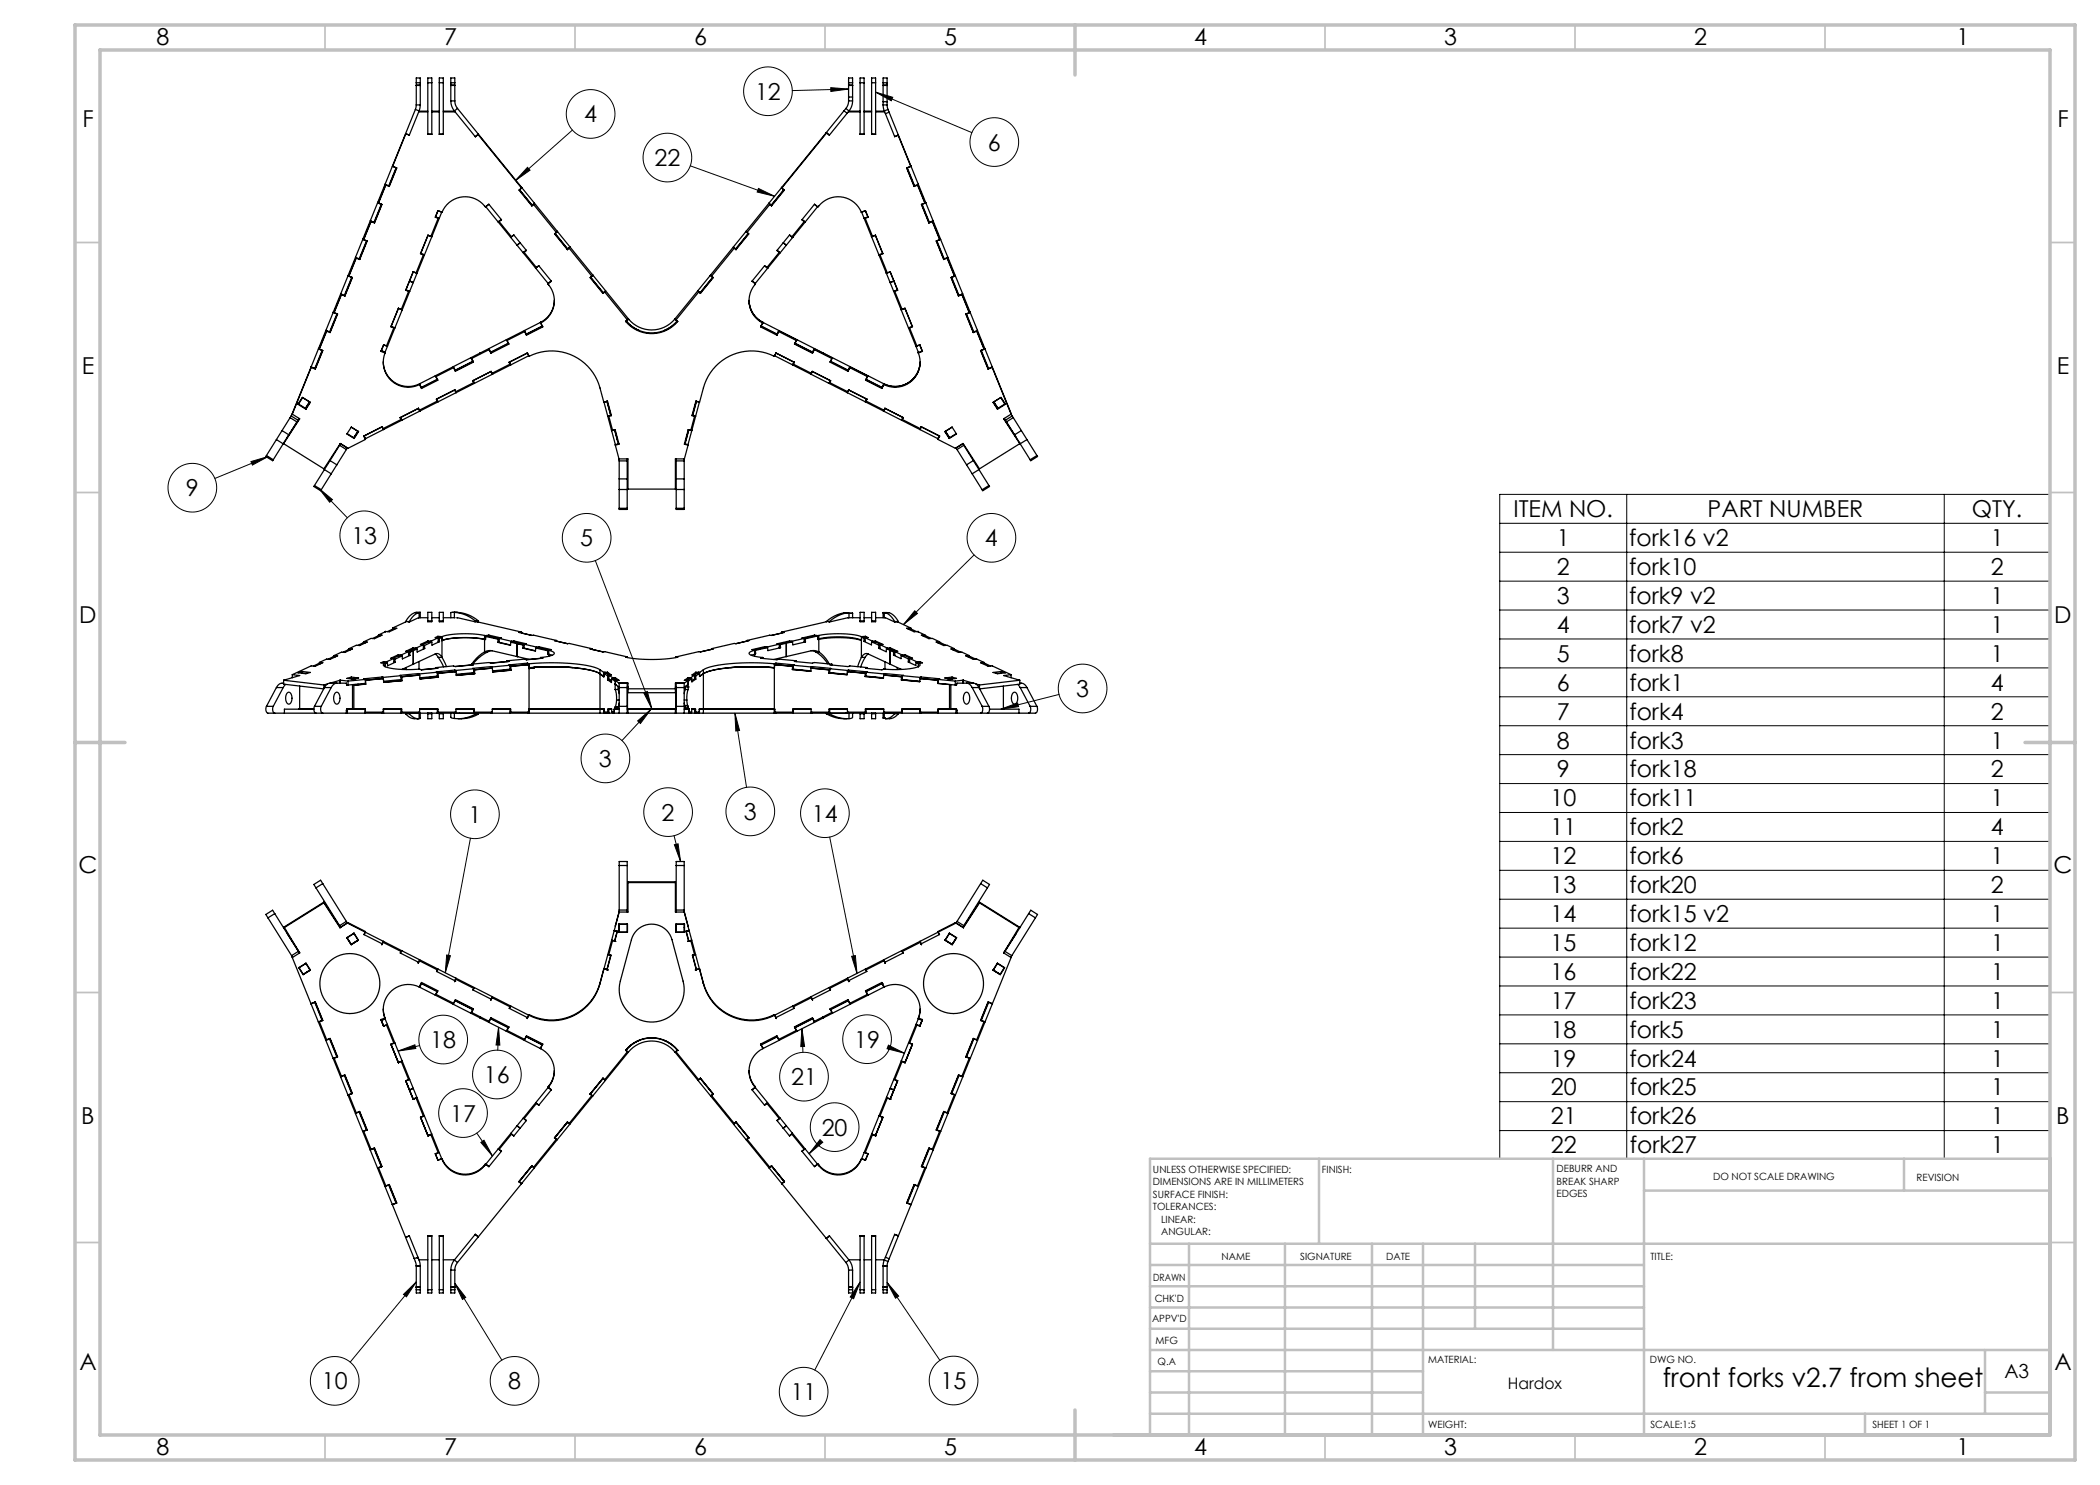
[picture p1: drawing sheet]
<svg xmlns="http://www.w3.org/2000/svg" width="420mm" height="297mm" viewBox="0 0 420 297" stroke-linecap="round" stroke-linejoin="round" font-family="sans-serif">
<defs><g id="words">
<text font-size="5.3" x="332.5" y="277.4">front forks v2.7 from sheet</text>
<g font-size="4.7">
<text x="31.3" y="9">8</text>
<text x="88.8" y="9">7</text>
<text x="138.8" y="9">6</text>
<text x="188.8" y="9">5</text>
<text x="238.8" y="9">4</text>
<text x="288.8" y="9">3</text>
<text x="338.8" y="9">2</text>
<text x="391.3" y="9">1</text>
<text x="151" y="19.9">12</text>
<text x="16.5" y="25.5">F</text>
<text x="116.8" y="24.5">4</text>
<text x="411.5" y="25.5">F</text>
<text x="130.9" y="33.2">22</text>
<text x="197.6" y="30.1">6</text>
<text x="16.4" y="74.7">E</text>
<text x="411.3" y="74.7">E</text>
<text x="37.2" y="99.2">9</text>
<text x="302.7" y="103.4">ITEM NO.</text>
<text x="341.5" y="103.4">PART NUMBER</text>
<text x="394.4" y="103.4">QTY.</text>
<text x="70.3" y="108.8">13</text>
<text x="116" y="109.3">5</text>
<text x="197" y="109.3">4</text>
<text x="311.4" y="109.2">1</text>
<text x="325.8" y="109.2">fork16 v2</text>
<text x="398.1" y="109.2">1</text>
<text x="311.4" y="115">2</text>
<text x="325.9" y="115">fork10</text>
<text x="398.1" y="115">2</text>
<text x="15.9" y="124.7">D</text>
<text x="311.4" y="120.8">3</text>
<text x="325.9" y="120.8">fork9 v2</text>
<text x="398.1" y="120.8">1</text>
<text x="410.9" y="124.7">D</text>
<text x="311.4" y="126.6">4</text>
<text x="325.9" y="126.6">fork7 v2</text>
<text x="398.2" y="126.6">1</text>
<text x="311.4" y="132.4">5</text>
<text x="325.9" y="132.4">fork8</text>
<text x="398.2" y="132.4">1</text>
<text x="215.2" y="139.4">3</text>
<text x="311.4" y="138.1">6</text>
<text x="311.4" y="143.9">7</text>
<text x="325.9" y="138.1">fork1</text>
<text x="325.9" y="143.9">fork4</text>
<text x="398.2" y="138.1">4</text>
<text x="398.2" y="143.9">2</text>
<text x="311.4" y="149.7">8</text>
<text x="325.9" y="149.7">fork3</text>
<text x="398.2" y="149.7">1</text>
<text x="119.8" y="153.4">3</text>
<text x="311.4" y="155.5">9</text>
<text x="325.9" y="155.5">fork18</text>
<text x="398.2" y="155.5">2</text>
<text x="310.1" y="161.3">10</text>
<text x="325.9" y="161.3">fork11</text>
<text x="398.2" y="161.3">1</text>
<text x="93.7" y="164.6">1</text>
<text x="132.3" y="164.1">2</text>
<text x="148.8" y="164">3</text>
<text x="162.4" y="164.3">14</text>
<text x="310.1" y="167">11</text>
<text x="325.9" y="167">fork2</text>
<text x="398.2" y="167">4</text>
<text x="310.1" y="172.8">12</text>
<text x="325.9" y="172.8">fork6</text>
<text x="398.2" y="172.8">1</text>
<text x="15.7" y="174.7">C</text>
<text x="310.1" y="178.6">13</text>
<text x="325.9" y="178.6">fork20</text>
<text x="398.2" y="178.6">2</text>
<text x="410.7" y="174.7">C</text>
<text x="310.1" y="184.4">14</text>
<text x="325.9" y="184.4">fork15 v2</text>
<text x="398.2" y="184.4">1</text>
<text x="310.1" y="190.2">15</text>
<text x="325.9" y="190.2">fork12</text>
<text x="398.2" y="190.2">1</text>
<text x="310.1" y="196">16</text>
<text x="325.9" y="196">fork22</text>
<text x="398.2" y="196">1</text>
<text x="310.1" y="201.7">17</text>
<text x="325.9" y="201.7">fork23</text>
<text x="398.2" y="201.7">1</text>
<text x="86.1" y="209.6">18</text>
<text x="170.8" y="209.5">19</text>
<text x="310.1" y="207.5">18</text>
<text x="325.9" y="207.5">fork5</text>
<text x="398.2" y="207.5">1</text>
<text x="310.1" y="213.3">19</text>
<text x="325.9" y="213.3">fork24</text>
<text x="398.2" y="213.3">1</text>
<text x="96.8" y="216.6">16</text>
<text x="158.2" y="217">21</text>
<text x="310.1" y="219.1">20</text>
<text x="325.9" y="219.1">fork25</text>
<text x="398.2" y="219.1">1</text>
<text x="16.3" y="224.7">B</text>
<text x="90" y="224.3">17</text>
<text x="164.3" y="227.1">20</text>
<text x="310.2" y="224.9">21</text>
<text x="325.9" y="224.9">fork26</text>
<text x="398.2" y="224.9">1</text>
<text x="411.3" y="224.7">B</text>
<text x="310.2" y="230.6">22</text>
<text x="325.9" y="230.6">fork27</text>
<text x="398.2" y="230.6">1</text>
<text x="15.9" y="274">A</text>
<text x="410.9" y="274">A</text>
<text x="64.4" y="277.9">10</text>
<text x="101.6" y="277.9">8</text>
<text x="158.1" y="280">11</text>
<text x="188.1" y="277.8">15</text>
<text x="31.3" y="291">8</text>
<text x="88.8" y="291">7</text>
<text x="138.8" y="291">6</text>
<text x="188.8" y="291">5</text>
<text x="238.8" y="291">4</text>
<text x="288.8" y="291">3</text>
<text x="338.8" y="291">2</text>
<text x="391.3" y="291">1</text>
</g>
<text font-size="3.9" x="400.9" y="275.5">A3</text>
<text font-size="3.2" x="301.6" y="277.9">Hardox</text>
<g font-size="2">
<text x="230.6" y="234.6">UNLESS OTHERWISE SPECIFIED:</text>
<text x="230.6" y="237.1">DIMENSIONS ARE IN MILLIMETERS</text>
<text x="230.6" y="239.6">SURFACE FINISH:</text>
<text x="264.4" y="234.6">FINISH:</text>
<text x="311.3" y="234.5">DEBURR AND</text>
<text x="311.3" y="237">BREAK SHARP</text>
<text x="311.3" y="239.5">EDGES</text>
<text x="342.6" y="236">DO NOT SCALE DRAWING</text>
<text x="383.3" y="236.2">REVISION</text>
<text x="230.6" y="242.1">TOLERANCES:</text>
<text x="232.2" y="244.6">LINEAR:</text>
<text x="232.2" y="247.1">ANGULAR:</text>
<text x="244.3" y="252">NAME</text>
<text x="260" y="251.9">SIGNATURE</text>
<text x="277.2" y="251.9">DATE</text>
<text x="330.1" y="251.9">TITLE:</text>
<text x="230.6" y="256.1">DRAWN</text>
<text x="230.9" y="260.3">CHK'D</text>
<text x="230.4" y="264.4">APPV'D</text>
<text x="231.1" y="268.8">MFG</text>
<text x="231.5" y="273">Q.A</text>
<text x="285.6" y="272.5">MATERIAL:</text>
<text x="330" y="272.5">DWG NO.</text>
<text x="285.6" y="285.5">WEIGHT:</text>
<text x="330.1" y="285.6">SCALE:1:5</text>
<text x="374.5" y="285.6">SHEET 1 OF 1</text>
</g>
</g></defs>
<g fill="none" stroke="#000" stroke-width=".2">
<path d="M166.2 17.5l3.5 .3-3.5 .5zM169.7 17.8l-11.2 .3M175.1 18.4l3.4 1.1-.2 .7zM175.1 18.4l19.3 8.1M105.5 33.5l.5 .5-2.9 2.1zM114.5 26l-11.4 10.1M138.1 33.2l16.8 6.1M151.7 37.7l3.2 1.6-3.5-.9zM50.2 92.3l3.4-1-3.1 1.7zM53.6 91.3l-10.6 4.4M63.7 97.6l5.8 6M63.7 97.6l2.8 2.3-.6 .6z"/>
<path d="M299.9 98.9h110.1v133h-110.1zM325.3 98.9v133M388.8 98.9v133M119.1 112.1l11.3 29.7M194.8 111l-14.1 13.9M299.9 110.4h110.1M299.9 116.2h110.1M299.9 104.7h110.1M128.7 138.6l.8-.3 .9 3.5zM183 122.2l.5 .5-2.8 2.2zM211.8 138.9l-11.6 2.9M299.9 122h110.1"/>
<path d="M299.9 127.8h110.1M299.9 133.6h110.1M299.9 139.4h110.1M127.5 144.2l2.7-2.4-2.1 2.9zM130.2 141.8l-5.8 6.3M147 142.6l2.3 14.9M147 142.6l.9 3.5-.7 .1zM200.2 141.8l3.3-1.2 .2 .7zM299.9 145.1h110.1M299.9 150.9h110.1M299.9 156.7h110.1M94.1 167.6l-5 27"/>
<path d="M134.8 167.1l1.3 5.2M134.9 168.9l.7-.1 .5 3.5zM165.9 167.4l5.5 27.3M299.9 162.5h110.1M299.9 168.3h110.1M299.9 174.1h110.1M299.9 179.8h110.1M89.3 191l.8 .1-1 3.5zM170.3 191.3l.8-.2 .3 3.6zM299.9 185.6h110.1M299.9 191.4h110.1M299.9 197.2h110.1"/>
<path d="M79.6 210.2l3.4-1.2 .2 .7zM83.9 209.1l-4.3 1.1M99.7 205.5l.3 3.5h-.8zM99.7 205.5l-.1 4.5M160.4 205.8l.5 3.5h-.7zM160.4 205.8l.2 4.7M177.7 209l3.2 1.6-3.5-.9zM178 209.5l2.9 1.1M299.9 203h110.1M299.9 208.8h110.1M299.9 214.5h110.1M95.4 226.6l3.1 4.6"/>
<path d="M96.2 228.5l.6-.4 1.7 3.1zM163.6 228.9l-1.8 1.9M164 227.9l.6 .6-2.8 2.3zM299.9 220.3h110.1M299.9 226.1h110.1M80.7 258.9l2.6-2.5-2 3zM83.3 256.4l-13.3 16M91 256.7l2.1 2.8-.6 .4zM91 256.7l9.4 15.3M172 256.4l-1.3 3.3-.6-.3zM172 256.4l-9 17.6M177.4 256.5l10.6 15.6"/>
<path d="M177.4 256.5l2.3 2.7-.6 .4z"/>
<circle cx="153.6" cy="18.2" r="4.9"/>
<circle cx="118.1" cy="22.8" r="4.9"/>
<circle cx="133.5" cy="31.5" r="4.9"/>
<circle cx="198.9" cy="28.4" r="4.9"/>
<circle cx="38.5" cy="97.5" r="4.9"/>
<circle cx="72.9" cy="107.1" r="4.9"/>
<circle cx="117.3" cy="107.6" r="4.9"/>
<circle cx="198.3" cy="107.6" r="4.9"/>
<circle cx="216.5" cy="137.7" r="4.9"/>
<circle cx="121.1" cy="151.7" r="4.9"/>
<circle cx="95" cy="162.9" r="4.9"/>
<circle cx="133.6" cy="162.4" r="4.9"/>
<circle cx="150.1" cy="162.3" r="4.9"/>
<circle cx="165" cy="162.6" r="4.9"/>
<circle cx="88.6" cy="207.9" r="4.9"/>
<circle cx="99.4" cy="214.9" r="4.9"/>
<circle cx="160.8" cy="215.3" r="4.9"/>
<circle cx="173.4" cy="207.8" r="4.9"/>
<circle cx="92.6" cy="222.6" r="4.9"/>
<circle cx="166.9" cy="225.4" r="4.9"/>
<circle cx="66.9" cy="276.2" r="4.9"/>
<circle cx="102.9" cy="276.2" r="4.9"/>
<circle cx="160.7" cy="278.3" r="4.9"/>
<circle cx="190.7" cy="276.1" r="4.9"/>
</g>
<g fill="none" stroke="#c0c0c0" stroke-width=".35">
<path d="M65 5v5M115 5v5M165 5v5M265 5v5M315 5v5M365 5v5M15 48.5h5M410 48.5h5M15 98.5h5M410 98.5h5M15 198.5h5M410 198.5h5"/>
<path d="M15 248.5h5M410 248.5h5M65 287v5M115 287v5M165 287v5M265 287v5M315 287v5M365 287v5"/>
</g>
<g fill="none" stroke="#c0c0c0" stroke-width=".5">
<path d="M263.8 231.8v17M310.6 231.8v38.2M328.8 231.8v55.2M328.8 238.1h81.2M380.8 231.8v6.3M410 231.8h-180v55.2M230 248.8h180M230 257.3h98.8M230 253h98.8M237.8 248.8v38.2M257 248.8v38.2M274.4 248.8v38.2"/>
<path d="M284.6 248.8v38.2M295 248.8v17M230 265.8h98.8M230 261.5h98.8M230 278.5h54.6M230 274.3h54.6M230 270h180M397 278.5h13M397 270v12.8M230 282.8h180M373 282.8v4.2"/>
</g>
<path d="M15 5h400v287h-400zM20 10h390v277h-390zM215 5v10M15 148.5h10M405 148.5h10M215 282v10" fill="none" stroke="#c0c0c0" stroke-width=".7"/>
<path d="M127.5 144.2l2.7-2.4-2.1 2.9zM128.7 138.6l.8-.3 .9 3.5zM147 142.6l.9 3.5-.7 .1zM183 122.2l.5 .5-2.8 2.2zM200.2 141.8l3.3-1.2 .2 .7zM151.7 37.7l3.2 1.6-3.5-.9zM105.5 33.5l.5 .5-2.9 2.1zM166.2 17.5l3.5 .3-3.5 .5zM175.1 18.4l3.4 1.1-.2 .7zM50.2 92.3l3.4-1-3.1 1.7zM63.7 97.6l2.8 2.3-.6 .6zM172 256.4l-1.3 3.3-.6-.3zM177.4 256.5l2.3 2.7-.6 .4zM80.7 258.9l2.6-2.5-2 3zM91 256.7l2.1 2.8-.6 .4zM89.3 191l.8 .1-1 3.5zM170.3 191.3l.8-.2 .3 3.6zM99.7 205.5l.3 3.5h-.8zM134.9 168.9l.7-.1 .5 3.5zM79.6 210.2l3.4-1.2 .2 .7zM96.2 228.5l.6-.4 1.7 3.1zM164 227.9l.6 .6-2.8 2.3zM160.4 205.8l.5 3.5h-.7zM177.7 209l3.2 1.6-3.5-.9z" fill="#000"/>
<g fill="none" stroke="#000" stroke-width=".25">
<path d="M83.3 17.1v3.9M83.3 16.6v.5M83.3 16.6v-1h.8v1M83.3 17.1h.8M83.3 16.6h.8M83.3 17.1h.1M84.1 17.1v3.9M84.1 16.6v.5M84.1 17.1h.1M85.6 16.6v10.2M85.6 16.6v-1h.8v1M85.6 16.6h.8"/>
<path d="M86.4 16.6v10.2M87.9 16.6v10.2M87.9 16.6v-1h.8v1M87.9 16.6h.8M88.7 16.6v10.2M90.2 17.1v3.1M90.2 16.6v.5M90.2 16.6v-1h.8v1M90.2 17.1h.1M90.2 17.1h.8M90.2 16.6h.8M91 17.1v3.1"/>
<path d="M91 16.6v.5M91 17.1h.1M169.7 17.1v2.3M169.7 16.6v.5M169.7 16.6v-1h.8v1M169.7 17.1h.1M169.7 19.4v.8M169.7 17.1h.8M169.7 16.6h.8M169.7 19.4h.8M170.5 17.1v2.3M170.5 16.6v.5"/>
<path d="M170.5 17.1h.1M170.5 19.4v.8M172 16.6v10.2M172 16.6v-1h.8v1M172 16.6h.8M172.8 16.6v10.2M174.3 16.6v10.2M174.3 16.6v-1h.8v1M174.3 16.6h.8M175.1 16.6v10.2M176.6 17.1v3.2M176.6 16.6v.5"/>
<path d="M176.6 16.6v-1h.8v1M176.6 17.1h.1M176.6 17.1h.8M176.6 16.6h.8M177.4 17.1v3.2M177.4 16.6v.5M177.4 17.1h.1M77 36.9v.1M77 37h.2l-1.5 3.6M77 37h.1M77 37l.9 .3M77.1 37l-1.4 3.6"/>
<path d="M77.8 37.1h.1M77.9 37.1v.2M78.5 33.3l.7 .2-1.4 3.7-.8-.3M78.5 33.2h.1M78.5 33.1v.2M78.5 33.3l.9 .3-1.5 3.7M79.3 33.6l-1.4 3.5M81.1 26.7l-7 17.5M81.1 26.7l.8 .3M81.2 26.8l-2.7 6.5M81.9 27h.1M83.1 21.9l-2 4.8"/>
<path d="M83.1 21.9l.7 .3M83.3 21l-.2 .9M83.3 21h.8M83.7 22.4h1.9M83.8 22.2h1.8M83.8 22.2l-1.9 4.8M84.1 21l-.3 1.2M85.6 26.8h.8M86.4 22.4h1.5M86.4 22.2h1.5M87.9 26.8h.8M88.7 22.4h2.3"/>
<path d="M88.7 22.2h2.2M90.2 20.2a3.2 3.2 0 0 0 .7 2M90.2 20.2h.8M90.9 22.2l4.1 5.1M91 20.2l.1 .8 .4 .7M91.5 21.7l4.2 5.1M91.5 21.7l-.6 .5M95.6 26.9l8.7 10.7M95.7 26.8v.1M95.7 26.8l-.7 .5M95.7 26.9l-.7 .4M95.7 26.9l18.3 22.5"/>
<path d="M103.9 38l2.5 3M103.9 37.9h.1M103.9 37.9l2.5 3.1M104.3 37.5v.1M104.3 37.6l-.5 .4 2.6 3.2M104.4 37.6l-.5 .3M156.3 37.6l.5 .3-2.5 3.1M156.3 37.5h.1M156.4 37.5v.1M156.4 37.6l.5 .4-2.6 3.2M156.8 38l-2.5 3M165.2 26.5l-8.8 11.1"/>
<path d="M165.2 26.5l-30.2 37.3M165.3 26.5h-.1M165.3 26.5l.6 .5M165.4 26.6l.5 .4M168.8 22.2l-3.5 4.3M168.8 22.2l.6 .5M169.2 21.7l.6 .5M169.2 21.7l-.4 .5M169.4 22.7l-3.5 4.3M169.6 22.4h2.4M169.7 20.2l-.1 .8-.4 .7M169.7 20.2h.8"/>
<path d="M169.8 22.2h2.2M169.8 22.2l-.4 .5M170.5 20.2a3.2 3.2 0 0 1-.7 2M172 26.8h.8M172.8 22.4h1.5M172.8 22.2h1.5M174.3 26.8h.8M175.1 22.4h1.8M175.1 22.2h1.8M176.6 21l.3 1.2M176.6 20.3v.7M176.6 20.3h.8"/>
<path d="M176.6 21h.8M176.9 22.2l.2 .5M177.1 22.7l1.8 4.6M177.4 21l.2 .9M177.4 20.3v.7M177.6 21.9l-.7 .3M177.6 21.9l.2 .5M177.8 22.4l1.9 4.6M177.8 22.4l-.7 .3M179.6 27.1l2.5 6.2M179.7 27h.1M179.7 27l-.8 .3"/>
<path d="M179.7 27l2.5 6.2M181.4 33.6l1.4 3.5M181.5 33.5v.1M181.5 33.6l1.4 3.6 .7-.3v.1M182.1 33.1v.2M182.1 33.3l-.8 .3 1.5 3.7M182.2 33.2v.1M182.2 33.2h-.1M182.2 33.3l2.9 7.2M182.2 33.3l-.7 .3M182.8 37.1v.2M182.9 37.1h-.1"/>
<path d="M183.6 37l1.4 3.6M183.6 37l-.8 .3M183.6 37h.1M183.6 37h-.1l1.5 3.6M68.1 58.8l.8 .3M68.3 58.8l-1.5 3.7M68.3 58.9l-1.5 3.6M68.3 58.9l.7 .3M68.3 58.8v.1M68.9 59l.1 .1M69 59.1v.1M69.6 55.2l.7 .3"/>
<path d="M69.6 55.1h.2M69.8 55.2l.7 .3-1.5 3.7M70.3 55.5l-1.4 3.6M70.3 55.5h.1M70.4 55.5l-1.4 3.6M71.1 51.5l.7 .3M71.2 51.5l-1.4 3.7M71.2 51.6l-1.4 3.6M71.2 51.6l.7 .3M71.2 51.5v.1M71.9 51.7v.1M71.9 51.8v.1"/>
<path d="M72.6 47.9l.7 .3M72.6 47.8h.1M72.7 47.9l.7 .3-1.5 3.7M73.3 48.2l-1.5 3.6M73.3 48.1v.1M73.4 48.2l-1.5 3.6M74.1 44.2l-15.6 38.6M74.2 44.3v-.1l-1.5 3.7M74.2 44.3l-1.5 3.6M74.2 44.3l.7 .3M74.8 44.4l.1 .1M74.9 44.5v.1"/>
<path d="M75.5 40.6l.8 .3M75.6 40.5h.1M75.7 40.6l.7 .3-1.5 3.7M76.3 40.9l-1.5 3.6-.7-.3M76.3 40.8v.1M76.3 40.9l-1.4 3.6M81.2 57.9h.1M81.2 58l.7-1.8 .7 .3-5.6 13.9M81.2 58l.7 .3M81.7 58.2v.1M81.7 58.3l-1.4 3.6-.6-.3-1.5 3.8 .6 .2M82.6 54.3l-1.5 3.8 .6 .2"/>
<path d="M82.7 54.4l.7 .3M82.7 54.4h.1M83.3 54.5l.1 .1M84.1 50.6h.1M84.2 50.7l.7 .3M84.7 50.9v.1M84.7 51l-1.5 3.6-.6-.3M84.9 51l-2.2 5.5-.8-.3 .8-1.8M85.6 47l-1.5 3.7 .6 .3M85.6 47.1l-1.4 3.6M85.6 47.1l.8 .3M85.6 47.1h.1"/>
<path d="M86.2 47.2l.2 .1M87.1 43.3h.1M87.1 43.4l.8 .3M87.6 42.1l.7 .3M87.6 42.1h.1M87.6 43.6v.1M87.6 43.7l-1.4 3.6-.6-.3M88.3 42.4l-3.4 8.6M88.4 42.4h-.1M88.4 42.5a5 5 0 0 1 8.7-1.1l.7-.6 2.5 3.2-.5 .3M88.4 42.4v.1M88.4 42.4l-.8-.3-.6 1.3 .6 .3"/>
<path d="M97.1 41.3l.1 .1M97.2 41.4l4.9 6M97.8 40.9l-.6 .5M99.8 44.2v.1M99.8 44.3l2.5 3.1 .5-.4M100.2 43.9l-.6 .5M102.1 47.4l.1 .1M102.2 47.5l1.2 1.5 .6-.5M102.3 47.3l-.2 .1M102.8 47l2.5 3.1-.5 .4M102.8 47l-.6 .5M104 48.6l-.6 .5 6.2 7.6"/>
<path d="M104.8 50.4v.1M104.8 50.5l2.5 3 .5-.4M105.2 50l-.6 .5M106.4 41v.2M106.4 41h.1M106.7 40.9l-.3 .3M106.7 40.9l4.6 5.6M106.7 40.8v.1M106.9 40.6l-.5 .4M107.2 53.5l-.1 .1M107.8 53.1l2.5 3.2-.7 .5M107.8 53.1l-.7 .5"/>
<path d="M109.6 56.8a5 5 0 0 1-1.5 7.8M109.6 56.7v.1M110.2 56.2l-.6 .5M111 46.7l2.5 3.1M111.3 46.3v.2M111.3 46.5l-.4 .3 2.6 3.1M111.5 46.3l-.2 .1M111.5 46.3l-.5 .4 2.5 3.1 .5-.4M113.5 49.8v.1M113.5 49.8h.1M113.8 49.7l4.6 5.5M113.8 49.7l-.3 .2"/>
<path d="M113.8 49.5v.2M114 49.4l4.6 5.6M118.1 55.5l2.5 3M118.1 55.4l.1 .1M118.2 55.5l2.5 3 .4-.3M118.4 55.1v.1M118.4 55.2l-.4 .3 2.6 3.2M118.6 55l-.2 .2M118.6 55v.1M118.6 55.1l7.1 8.7M118.6 55.1l-.4 .4M120.6 58.5v.2"/>
<path d="M120.6 58.5h.1M120.9 58.4l4.6 5.6M120.9 58.4l-.3 .3M120.9 58.3v.1M139.7 58.4l-4.5 5.6M139.7 58.4l.4 .3M139.7 58.3v.1M140 58.5h.1M140.1 58.5v.2M142.1 55.1l.4 .4M142.1 55l.2 .2M142.3 55.1v.1"/>
<path d="M142.3 55.2l.4 .3-2.6 3.2M142.5 55.5l-2.5 3-.4-.3M142.5 55.4v.1M142.6 55.5l-2.5 3M146.8 49.7l-4.5 5.5M146.8 49.7l.4 .2M146.8 49.5v.2M147.2 49.8h.1M147.2 49.8v.1M149.2 46.3l.4 .4M149.2 46.3l.2 .1M149.4 46.3v.2"/>
<path d="M149.4 46.5l.4 .3-2.6 3.1M149.6 46.7l-2.5 3.1-.4-.4M149.7 46.7h-.1M149.7 46.7l-2.5 3.1M151.1 56.8a5 5 0 0 0 1.4 7.8M151.1 56.7v.1M152.9 53.2l.6 .5M153.4 53.5l.2 .1M153.8 40.6l.5 .4M153.9 40.9l-4.5 5.6M153.9 40.9l.4 .3M153.9 40.8v.1"/>
<path d="M154.3 41h.1M154.3 41v.2M155.4 50l.7 .5M155.8 50.4v.1M155.8 50.5l-2.4 3-.5-.4-2.5 3.2 .7 .5M157.3 49l-.7-.4 .6 .5M157.9 47l.6 .5M157.9 47l-2.5 3.1 .4 .4M158.4 47.3l.2 .1M160.4 43.9l.6 .5M160.8 44.2v.1M160.8 44.3l-2.4 3.1-.5-.4"/>
<path d="M162.9 40.9l.6 .5M162.9 40.8l.7 .6a5 5 0 0 1 8.7 1.1M162.9 40.8l-2.5 3.2 .4 .3M163.5 41.4l-12.4 15.3-.7-.5M163.5 41.3v.1M172.3 42.4v.1M172.3 42.5l.8-.4 .5 1.3-.6 .3M172.3 42.5l.5 1.2M172.8 43.7l3 7.3M173 43.6v.1M173 43.7l1.5 3.6 .6-.3M173.1 42.1l-.8 .4"/>
<path d="M173.6 43.3l-.8 .4M174.5 47.2l-.2 .1M175.1 47.1l1.5 3.6-.6 .3M175.1 47.1l-.8 .3M175.1 47.1l1.4 3.6M175.8 51l1.4 3.6M176 50.9v.1M176 51l1.5 3.6 .5-.3 1.5 3.8-.5 .2M176.5 50.7l-.7 .3M176.5 50.6h.1M177.2 54.6l.1 .1M177.3 54.7l.7 1.8 .8-.3"/>
<path d="M177.4 54.5l-.2 .1M178 54.4h.1M178 54.4l-.7 .3M178 54.4l1.5 3.6-.8 .3M178.8 56.2l-.8 .3 2.2 5.4M179 58.2v.1M179 58.3l1.4 3.6 .6-.3 1.5 3.8-.6 .2M179.5 57.9h.1M184.3 40.9l1.5 3.6M185 40.6l-.7 .3 1.5 3.7M185.1 40.5l.1 .1M185.1 40.5h-.1"/>
<path d="M185.2 40.6l1.4 3.6M185.2 40.6l-.8 .2 1.5 3.7 .7-.3M185.8 44.5v.1M185.9 44.4l-.1 .1M186.5 44.3l-.7 .3M186.5 44.3l1.4 3.6M186.5 44.2v.1M186.5 44.2l1.4 3.7M186.6 44.2l1.5 3.6M187.3 48.2l1.4 3.6M187.4 48.1v.1M187.4 48.2l1.4 3.6 .8-.3"/>
<path d="M187.9 47.9l-.7 .3 1.5 3.7M188.1 47.8v.1M188.1 47.8h-.2M188.1 47.9l-.7 .3M188.1 47.9l1.5 3.6M188.7 51.8v.1M188.8 51.7l-.1 .1M189.4 51.6v-.1l1.5 3.7M189.4 51.6l-.7 .3M189.4 51.6l1.5 3.6M189.6 51.5l1.5 3.7M190.2 55.5l1.5 3.6"/>
<path d="M190.3 55.5l1.5 3.6 .7-.3M190.9 55.2l-.7 .3 1.5 3.7M191 55.1h-.1M191.1 55.2l1.4 3.6M191.1 55.2l-.8 .3M191.7 59.1v.1M191.8 59l-.1 .1M192.4 58.9v-.1l1.4 3.7M192.4 58.9l-.7 .3M192.4 58.9l1.4 3.6M192.5 58.8l1.5 3.7M60.5 79.5l1.6 1-.9 1.4-1.6-1.1z"/>
<path d="M60.5 79.5l-.8 1.3M60.5 79.5h.1M62.2 73.5l-3.7 9.3M62.2 73.5l.9 .3M63 73.6l.1 .1M63.1 73.7v.1M63.7 69.8l.7 .3M63.7 69.7h.2M63.9 69.8l.7 .3-1.5 3.7M64.4 70.1l-1.4 3.6-.8-.3v.1M64.5 70.1l-1.4 3.6M65.3 66.1l-1.4 3.7"/>
<path d="M65.3 66.2l-1.4 3.6M65.3 66.2l.7 .3M65.3 66.1v.1M65.9 66.3l.1 .1M66 66.4v.1M66.6 62.5l.8 .3M66.7 62.4h.1M66.8 62.5l.7 .3-1.5 3.7M67.4 62.8l-1.5 3.6-.7-.3M67.4 62.8h.1M67.5 62.8l-1.5 3.6M76.3 70.1l.7 .3"/>
<path d="M76.3 70.1v.1M76.7 72.4a5 5 0 0 0 7.2 4.4M76.7 69l-.4 1.1M76.7 69l.8 .3M76.7 69h.1M77 70.6a5 5 0 0 0 1.3 5.5 5 5 0 0 0 5.6 .8M77 70.4v.2M77 70.4v.1M77.3 69.1l.2 .1M78.2 65.2h.1M78.2 65.3l.8 .3M78.8 65.5v.1"/>
<path d="M78.8 65.6l-1.5 3.6-.6-.2-.5 1.3 .8 .3M79.7 61.7l-1.5 3.6M79.7 61.7l.7 .3M79.7 61.7h.1M80.3 61.8l.2 .1M83.9 76.9l.4 .8M83.9 76.8l.4 .7M83.9 76.8v.1M83.9 76.9h.1M84.3 77.5v.1M84.3 77.6v.1M87.1 75.2l.3 .7"/>
<path d="M87.1 75.1l.1 .2M87.2 75.2v.1M87.2 75.3l.4 .7-3.3 1.7M87.3 79.8l.2 .4M87.4 79.8l.2 .6M87.4 79.8h-.1M87.5 75.8h.1M87.5 75.8l-3.2 1.7M87.5 75.9l-3.2 1.7M90.7 73.3l.3 .7M90.7 73.5l-3.5 1.8M90.7 73.5l.4 .8"/>
<path d="M90.7 73.4v.1M90.9 78l.3 .5M91 78h.1M91 78l-3.7 1.8 .2 .4M91 78l.2 .3M91 78h-.1M91 74h.1M91 74l.1 .1M91.1 74.1v.2M91.2 78.3l.1 .2M94.2 71.5l.3 .8M94.2 71.5l-10.3 5.3"/>
<path d="M94.2 71.5l.1 .2M94.2 71.5h.1M94.3 71.6v.1M94.3 71.7l.4 .7-3.6 1.9M94.5 72.3l-3.5 1.7M94.6 72.2h.1M94.6 72.2l-.1 .1M94.6 76.1l.1 .4M94.6 72.3l-3.5 1.8M94.6 76.1l.3 .6M94.6 76.1h.1M94.7 76.5l-3.5 1.8"/>
<path d="M97.8 69.7l.3 .7M97.8 69.9l-3.5 1.8M97.8 69.9l.4 .7M97.8 69.8v.1M98.1 70.4h.1M98.1 70.4l.1 .1M98.2 70.5v.1M98.2 74.3l.3 .5M98.2 74.3l-3.7 1.8 .2 .4M98.4 74.6l.1 .2M101.3 67.9l-7.1 3.6M101.3 67.9l.3 .8"/>
<path d="M101.3 67.9h.1M101.3 67.9l.1 .2M101.4 68v.1M101.4 68.1l.4 .7-3.6 1.8M101.7 68.6h.1M101.7 68.6l-3.6 1.8M101.7 68.7l-3.5 1.8M101.9 72.4l.1 .4M101.9 72.4l.3 .6M102 72.8l-3.6 1.9-.2-.4M104.9 66.1l.4 .7M104.9 66.3l-3.5 1.8"/>
<path d="M104.9 66.3l.4 .7M104.9 66.2v.1M105.3 66.8h-.1M105.3 66.8v.1M105.3 66.9v.1M105.5 70.6l.3 .7M105.5 70.6l-3.7 1.9 .2 .3M105.5 70.6l.2 .6M105.7 71.2l-32.6 16.5M105.8 71.1l-.1 .1M105.8 71.3a10 10 0 0 1 14.2 6.3l.8 2.8h.2M105.8 71.2v.1"/>
<path d="M108.1 64.5l.3 .7M108.1 64.5h.1M108.1 64.5v.1M108.1 64.5l-6.8 3.4M108.2 64.6l.4 .8-3.3 1.6M108.2 64.6h-.1M108.4 65.2l-3.1 1.6M108.5 65.2h.1M108.5 65.2h-.1M108.5 65.3l-3.2 1.6M110.9 60.1a5 5 0 0 1-2.8 4.4M125.2 64.3a6.8 6.8 0 0 0 10.3 0"/>
<path d="M125.2 64.3h.1M125.2 64.2l1 .9 1.7 1M125.2 64.2h.1M125.3 64.2a6.6 6.6 0 0 0 10.1 0M125.5 63.9v.1M125.5 64l-.3 .3M125.7 63.8h.1M125.7 63.8l-.2 .1M125.7 63.8a6 6 0 0 0 9.2 0M125.7 63.8l-.4 .4M134.9 63.8l.5 .4M135 63.8h-.1"/>
<path d="M135 63.8l.2 .1M135 63.8h.1M135.2 63.9v.1M135.2 64l.3 .3M135.4 64.2l-.9 .9-1.7 1M135.5 64.3h.1M149.8 60.1a5 5 0 0 0 2.7 4.4M149.8 60.7a5 5 0 0 0 2.7 3.8M152.2 65.3l3.2 1.6M152.2 65.2h.1M152.2 65.2l3.2 1.6M152.5 64.5v.1"/>
<path d="M152.5 64.5h.1M152.5 64.6l-.4 .8 3.3 1.6M152.6 64.5h-.1M152.6 64.5h.1M152.6 64.5l-.4 .7M152.6 64.5l3.2 1.6M154.8 71.3h.1M154.9 71.3a10 10 0 0 0-14.2 6.3l-.8 2.8M154.9 71.2v.1M154.9 71.1v.1M154.9 71.2l3.6 1.8M155.2 70.6h.1"/>
<path d="M155.2 70.6l3.7 1.9-.2 .3M155.2 70.6l-.4 .7M155.2 70.6l-.3 .6M155.2 70.6l3.6 1.8M155.4 66.9v.1M155.4 66.8h.1M155.4 66.8v.1M155.8 66.2l3.5 1.7v.2M155.8 66.3l-.4 .7M155.8 66.3l3.5 1.8M155.8 66.2v.1M155.8 66.2l-.3 .5"/>
<path d="M155.8 66.1l-.4 .7M155.8 66.1l3.5 1.8M158.5 73l3.7 1.8M158.7 72.8l3.6 1.9M158.8 72.4l-.3 .6M158.8 72.4h.1M158.8 72.4l-.1 .4M158.9 68.7l3.6 1.8M159 68.6h.1M159 68.6l3.5 1.8M159.3 68.1l-.4 .7 3.6 1.8M159.3 67.9h.1"/>
<path d="M159.3 67.9v.2M159.4 67.9l-.4 .7M159.4 67.9l5.3 2.8M162.2 74.8h.1M162.2 74.8l7.3 3.7M162.2 74.6v.2M162.4 74.3l3.7 1.8M162.5 74.3l3.6 1.8-.2 .4M162.5 74.3l-.2 .4M162.5 74.3l-.3 .5M162.5 70.5v.1M162.5 70.4v.1"/>
<path d="M162.9 69.8l3.5 1.8v.1M162.9 69.9l3.5 1.8M162.9 69.9l-.4 .7M162.9 69.8v.1M162.9 69.8l-.3 .5M162.9 69.7l-.4 .7M164.7 70.7l1.7 .8M165.9 76.5l3.6 1.8M166.1 76.1l-.3 .6M166.1 76.1h.1M166.1 72.3l3.5 1.8M166.1 76.1l-.2 .4"/>
<path d="M166.1 72.2l3.5 1.8M166.4 71.7l-.4 .7 3.6 1.9M166.4 71.5v.2M166.4 71.5h.1M166.5 71.5l10.3 5.3M166.5 71.5l-.4 .8M169.5 78.5l3.5 1.9M169.5 78.3l-.1 .2M169.6 74.1v.2M169.6 74h.1M169.6 74v.1M169.7 78l3.7 1.8-.2 .4"/>
<path d="M169.7 78l-.2 .3M169.7 78h.1M169.7 78l3.6 1.8M169.7 78l-.2 .5M170 73.4l3.5 1.8v.1M170 73.5l3.5 1.8M170 73.5l-.4 .8M170 73.4v.1M170 73.4l-.3 .5M170 73.3l-.4 .7M173.2 75.9l3.2 1.7M173.2 75.8v.1"/>
<path d="M173.2 75.9l3.2 1.6M173.3 79.8l-.3 .6M173.3 79.8h.1M173.3 79.8l-.1 .4M173.5 75.3l-.4 .7 3.3 1.7M173.6 75.1l-.1 .2M173.6 75.2l-.4 .7M176.4 77.6v.1M176.4 77.5v.1M176.8 76.9v-.1l-.3 .6M176.8 76.9l-.4 .8M176.8 76.8l-.4 .7"/>
<path d="M180.2 61.9v.1M180.2 62l1.5 3.6M180.4 61.8l-.2 .1M181 61.7l-.8 .3M181.7 65.6l1.5 3.7M181.9 65.5v.1M181.9 65.6l1.5 3.6 .5-.2 .6 1.3-.8 .3M182.4 65.3l-.7 .3M182.5 65.2h-.1M183.2 69.3l.5 1.2 .7-.3M183.3 69.1l-.1 .1M183.7 70.6a5 5 0 0 1-1.3 5.5 5 5 0 0 1-5.6 .8"/>
<path d="M183.7 70.5v.1M183.9 69l-.7 .3M184 73a5 5 0 0 1-7.2 3.8M184 72.4a5 5 0 0 1-7.2 4.4M184.4 70.1v.1M193.2 62.8l1.5 3.6M193.3 62.8h.1M193.3 62.8l1.5 3.6 .7-.3M193.8 62.5l-.6 .3 1.5 3.7M194 62.4l-.2 .1M194 62.5l1.5 3.6M194 62.5l-.7 .3"/>
<path d="M194.7 66.4v.1M194.7 66.3v.1M195.3 66.2l.1-.1 1.4 3.7M195.3 66.2l-.6 .3M195.3 66.2l1.5 3.6M195.5 66.1l1.5 3.7M196.2 70.1l1.4 3.6M196.2 70.1h.1M196.3 70.1l1.4 3.6 .8-.3M196.8 69.8l-.7 .3 1.5 3.7M197 69.7l-.2 .1M197 69.8l1.5 3.6"/>
<path d="M197 69.8l-.7 .3M197.6 73.7v.1M197.7 73.6l-.1 .1M198.4 73.5l3.8 9.3M198.4 73.5l-.8 .3M198.4 73.4v.1M198.5 73.4l3.7 9.4M200.1 79.5h.1M200.1 79.5l-1.3 .9M200.1 79.5l.9 1.3M53.3 91.1l-.1 .2 1.3 .8 .1-.2M53.3 91.1l1.3 .8"/>
<path d="M55.3 87.9l1.3 .9M55.3 87.9l-2 3.2M56.4 86.1l-1.1 1.8M56.4 86.1l1.4 .9M56.7 88.6l-2.1 3.3M56.7 88.7l8.1 5.1 3.2-5M57.8 87l-.4 .5M58 83.5l-1.6 2.6M58 83.5l1.4 .9M58.2 83.2l-.2 .3M58.2 83.2l1.4 .8M58.5 82.8l-.3 .4"/>
<path d="M58.5 82.8l1.4 1-3.2 4.9M59.4 84.4l-1.6 2.6M59.6 84l-.2 .4M59.6 80.7l1.5 1M59.8 83.7l-.2 .3M59.9 83.7l-3.2 5M61.1 81.6l.1 .1M61.2 81.7v.2M61.9 80.4l-.8 1.3M61.9 80.4h.1M61.9 80.4l-.7 1.1M62 80.4l-.8 1.3"/>
<path d="M62.9 97.1l-.1 .2 1.3 .8 .1-.2M62.9 97.1l1.3 .8M64.9 93.9l-2 3.2M64.9 93.9l1.3 .9M66 92.1l-1.1 1.8M66 92.1l1.4 .9M66.2 94.8l-2 3.1M67.4 93l-1.2 1.8M67.9 89.1l1.4 .8M67.9 89.1l-1.9 3M68 88.8h.1M68.1 88.7l-.2 .4"/>
<path d="M69.3 89.9l-1.9 3.1M69.5 89.6l-.2 .3M70.2 85.4l1.5 .9-.9 1.4M70.3 85.4l-.9 1.4 1.4 .9M70.8 87.5v.1M70.8 87.6v.1M71.6 86.3l-.9 1.2-1.3-.8M71.6 86.2v.1M71.6 86.3l-.8 1.2M71.6 86.3l-.8 1.3M72.8 87.2l.3 .5M72.8 87.2h.1"/>
<path d="M73.1 87.7v.2M73.1 87.9l-3.5 1.8-1.5-1-.1 .1M73.1 87.7h.1M76.4 85.3l.3 .6M76.4 85.3l-3.7 1.9 .4 .7M76.4 85.3l.2 .4M76.6 85.7h.1M76.6 85.7l.1 .2M80.1 83.5l.1 .4M80.1 83.5l.3 .5M80.1 83.5h.1M80.2 83.9l-3.6 1.8"/>
<path d="M83.7 81.7l.2 .5M83.7 81.7l-3.7 1.8 .2 .4M83.9 82l.1 .2M87.5 80.2l-3.6 1.8-.2-.3M120.8 80.4h.1M120.8 80.4l2.3 8.5 .6-.1-.8-2.8M121 80.4h.1M121.4 80.3h.1M121.4 80.3l-.6 .1M121.4 80.3l.7 2.8-.6 .1M121.5 80.2l.8 2.9-.5 .2M121.5 80.2l-.5 .2"/>
<path d="M121.5 80.2l.7 2.8M121.8 83.2v.1M121.8 83.3l.7 2.8 .5-.2M122.2 83h-.1M122.5 86h-.2M122.9 86h.1M122.9 86l-.6 .1M123 85.9l.8 2.9-.7 .2M123 85.9l.4 2.1M123.1 88.9v.1M123.1 89l.7 2.9M123.8 88.7h-.2"/>
<path d="M123.8 95.8v2.1M123.8 91.9v.3M123.8 91.9v-.1h1.8v6h9.5v-6h1.7v.1M123.8 92.2v3.6M123.8 97.9v3.8M123.8 95.8h1.6M123.8 92.2h1.6M123.8 97.9h1.6M125.4 95.8v2.1M125.4 91.8v.4M125.4 92.2v3.6M125.4 97.9v3.8"/>
<path d="M135.2 95.8v2.1M135.2 91.8v.4M135.2 92.2v3.6M135.2 97.9v3.8M135.2 95.8h1.6M135.2 92.2h1.6M135.2 97.9h1.6M136.8 95.8v2.1M136.8 91.9v.3M136.8 92.2v3.6M136.8 97.9v3.8M136.9 88.7h.1"/>
<path d="M137.6 88.9v.1M137.6 89l-.8 2.9M137.6 85.9l-.7 2.9 .7 .2M137.6 85.9l.1 .1M137.7 86l-.5 2M137.8 86l.5 .1M137.8 86h.1M138.2 86h.2M138.4 83h.2M138.5 83.1l.6 .1M138.9 83.2v.1M138.9 83.3l-.7 2.8-.6-.2"/>
<path d="M139.2 80.2l-.7 2.8M139.2 80.2l.5 .2M139.2 80.2l-.8 2.9 .5 .2M139.3 80.3l.6 .1M139.3 80.3l-.8 2.8M139.3 80.3h.1M139.7 80.4h.1M139.9 80.4l-2.3 8.5-.6-.1 .8-2.8M173 80.4l3.7 1.8M173.2 80.2l3.6 1.8M176.7 82.2h.1M176.7 82.2l7.3 3.7"/>
<path d="M176.8 82l-.1 .2M177 81.7h.1M177 81.7l3.7 1.8-.2 .4M177 81.7l-.2 .3M177 81.7l-.3 .5M180.5 83.9l3.6 1.8M180.6 83.5l-.3 .5M180.6 83.5h.1M180.6 83.5l-.1 .4M184 85.9h.1M184 85.9l3.6 1.8M184 85.7v.2"/>
<path d="M184.1 85.7h.1M184.2 85.4h.1M184.3 85.3l3.6 1.9-.3 .7M184.3 85.3l-.2 .4M184.3 85.3l-.1 .1M184.3 85.4l-.3 .5M184.3 85.4l3.6 1.8M187.6 87.7h.1M187.6 87.7v.2M187.6 87.9l3.5 1.8 1.5-1 3.3 5.1 8.1-5.1M187.9 87.2l-.3 .5M187.9 87.2h.1"/>
<path d="M189 86.3l.9 1.3M189.1 86.3l.8 1.2M189.1 86.2l.8 1.3 1.4-.8M189.9 87.6v.1M189.9 87.5v.1M190.4 85.4l.9 1.4-1.4 .9M190.4 85.4l-1.4 .9 .9 1.4M191.2 89.6h.1M191.2 89.6l.2 .3M191.4 89.9l1.9 3.1M192.5 88.7l.1 .1M192.6 88.8l.2 .3"/>
<path d="M192.6 88.8l-1.4 .8M192.8 89.1l-1.4 .8M192.8 89.1l1.9 3M193.3 93l1.1 1.8M194.4 94.8l2 3.1M194.7 92.1l1.1 1.8M194.7 92.1l-1.4 .9M195.8 93.9l2 3.2M195.8 93.9l-1.4 .9M197.8 97.1l.1 .2-1.3 .8-.2-.2M197.8 97.1l-1.4 .8M198.6 80.5l1.6-1 .9 1.3-1.6 1.1z"/>
<path d="M198.7 80.4l.8 1.3M198.7 80.4l.8 1.1M198.8 80.4h.1M198.8 80.4l.8 1.3M199.5 81.7v.2M200.8 83.7l3.2 5M200.9 83.7l.2 .3M201 80.8l-1.5 .9M201 80.7l-.1 .1M201.1 84l.2 .4M201.3 84.4l1.6 2.6M202.2 82.8l.2 .4"/>
<path d="M202.2 82.8l-1.5 1 3.3 4.9M202.4 83.2l.3 .3M202.4 83.2l-1.3 .8M202.7 83.5l1.6 2.6M202.7 83.5l-1.4 .9M202.9 87l.3 .5M204 88.6l2 3.3M204.3 86.1l1.1 1.8M204.3 86.1l-1.4 .9M205.4 87.9l-1.4 .9M205.4 87.9l2 3.2M207.4 91.1l.1 .2-1.3 .8-.2-.2"/>
<path d="M207.4 91.1l-1.4 .8M123.8 101.7v.2h1.6v-.2M123.8 101.7h1.6M135.2 101.7v.2h1.6v-.2M135.2 101.7h1.6M55.3 137.5h1.3M55.3 137.5l-2 3.8M56.6 137.5l-2 3.8M56.7 136.6a1.34 1.34 0 0 0-1.4 .9M56.7 136l8.1 1M56.7 136v.8l8 1M57.1 136.9l-.5 .6"/>
<path d="M57.5 138.5h.1a1.07 1.07 0 0 1 .8 1.4l-.1 .3a.54 .54 0 0 1-.5 .6 .54 .54 0 0 1-.6-.5l-.1-.8zM58.5 134.9l1.4 .2-3.2 .9M58.5 134.9v.6M59.6 134.6l.9-.3 1.6 .2-.9 .2zM59.9 137.2v4.6h2.9M60.5 134.3v.4M60.5 134.7h.9M63.9 132.5h.7l-1.5 .7h-.9l-3.7 1.7M63.9 132.5v.2M64.1 132.7h-.4l-1 .5M64.8 137v.7M64.9 137.5l-2 3.8"/>
<path d="M64.9 137.5h1.3M65.5 136.8l-.7 .2M66 136.6a1.38 1.38 0 0 0-1.1 .9M66 136.6h3.3M66.2 137.5l-2 3.8M66.8 131.1l.7 .1-1.5 .7-.7-.1-1.4 .7M66.8 131.1v.3M67.1 138.5h.1a1.07 1.07 0 0 1 .8 1.4l-.1 .3a.54 .54 0 0 1-.4 .6 .54 .54 0 0 1-.7-.5l-.1-.8zM67.1 131.4h-.5l-1 .4M67.4 136.6a1.38 1.38 0 0 0-1.2 .9M68 136.1h.1M68 136.1l-2 .5"/>
<path d="M68 136.1v.5M68.1 136l1.5 .2M68.1 136l-.1 .1M68.1 136v.6M69.3 136.7l.2 .3M69.3 136.6v.1M69.4 137h.2M69.4 135.7l.9-.3 1.4 .2-.9 .3zM69.5 137h.1M69.6 137h-.1M69.6 136.2v.8M69.8 129.7l.7 .1-1.5 .7-.7-.1-1.5 .7"/>
<path d="M69.8 129.7v.3M70.1 130h-.5l-1 .5M70.3 135.4l-.1 .4h.9M70.5 137.1v4.7h2.6v.6M70.5 137.1h.3v4.7M71.6 136.8v.2M72.7 128.4h.7l-1.5 .7h-.7l-1.4 .6M72.7 128.4v.2M72.9 136.7v.1h.3M73 128.6h-.4l-1.1 .5M73.1 135.9v.8l-3.5 .3M73.1 136.1h.1"/>
<path d="M73.1 135.9l-3.5 .3M73.1 136.1l.1 .7M73.2 136.8l-2.7 .3M75.7 127h.7l-1.5 .7h-.7l-1.5 .7M75.7 127v.2M76 127.2h-.5l-1 .5M76.4 135.7h.3M76.4 135.7l-3.3 .3M76.4 135.4l-3.7 .4 .4 .1M76.4 135.4l.2 .1M76.4 135.4v.3M76.6 135.5h.1"/>
<path d="M76.6 135.5v.2M76.7 135.7l-3.6 .4M76.7 135.7v.8l3.7-.4M76.7 132.3l-.5 .3h.8M76.7 132.3l.6 .1M76.7 132.3v.3M77 132.6l-.3 .4a2.42 2.42 0 0 0 2 .7l2.9 .2 2.3-.1M77 132.6v.7M77 133.2v.1M77 132.6h.1M77 126.3h.2l-1.5 .7M77 126.3v.1"/>
<path d="M77 126.3h.1M77.3 132.4v.1M77.5 132.5l-.5 .3M77.5 132.5l-.9 .1M78.5 125.6l.9 .1-1.5 .7-.9-.1M78.5 125.6v.3M78.8 131.7v.8h.2M78.8 131.8h.2M78.8 131.7l-1.5 .7M78.9 125.9h-.4l-1 .4M79 131.8v.7M79 132.5l-1.5 .7v-.7"/>
<path d="M79.7 130.9l-1.5 .7 .6 .1M79.7 130.9l.6 .1M79.7 130.9v.3M80.1 135.9v.2h.3M80.2 135.1l-3.6 .4M80.2 135.1v.8l-3.5 .4M80.3 131v.2M80.4 135.4v.7M80.4 131.2l-1.4 .6M80.4 131.2h-.7l-1.1 .5M80.5 133.8v.1M81.1 124.3v.1"/>
<path d="M81.1 124.3h.8M81.2 124.4l-2.7 1.2M81.2 133.5l.1 .4M81.6 124.4h.3M81.7 130.3v.8h.3M81.7 130.5h.2M81.7 130.3l-1.4 .7M81.9 124.3v.1M81.9 130.1h.1M81.9 130.5l.1 .6M82 131.1l-1.5 .7-.1-.6M82.6 129.6v.2"/>
<path d="M82.6 129.6l-1.5 .7h.6M82.6 129.6h.6M82.6 130.1l-.7 .4M82.7 129.8l-1.1 .5M82.7 129.8h.7M82.7 130.1l-.1 2.8-2.2 1M82.7 130.1h-.8M83.1 122.5l-1 .6-1 1.2M83.1 122.5h.7M83.2 129.6v.2M83.4 129.8l-.7 .3M83.7 134.7l-3.7 .4h.2"/>
<path d="M83.7 134.7l.2 .1M83.7 134.7v.3M83.7 123.5h1.9M83.7 123.5h.1M83.7 123.5l-1.8 .9M83.8 132.3v1.5M83.8 122.5l-1 .6-.9 1.2M83.8 122.5v1M83.9 134.8v.2M83.9 133.8h.1M83.9 135l-3.7 .4h.2M83.9 135l-3.5 .4"/>
<path d="M83.9 135l.1 .8 3.7-.4M84 122.5h-.2M84 122.5h-.9M84.1 122.5v1M84.3 135.5v.2M84.7 128.9v.8h.2M84.7 129.1h.2M84.7 128.9l-1.5 .7M84.9 129.1v.6M84.9 129.7l-1.5 .7v-.6M85.6 124.2v.2h.8v-.2M85.6 124.2v-1.7h.8v1.7"/>
<path d="M85.6 124.2h.8M85.6 128.2h.6M85.6 128.2l-1.5 .7h.6M85.6 128.2v.2M86.2 128.2v.2M86.4 128.4h-.8l-1.1 .5M86.4 128.4l-1.5 .7M86.4 123.5h1.5M87 130.8l.7 .7M87.2 133.5l.4 .2-3.3 .3-.4-.2M87.2 133.5v.2M87.4 135.2v.2"/>
<path d="M87.4 135.4l-2 .2M87.4 135.4l-3.4 .4M87.4 135.4h.3M87.4 133.7l-3.2 .2M87.5 134.4l-3.6 .4M87.5 134.4v.8l-3.5 .4M87.6 127.3h.8M87.6 127.3l-.6 .2 .6 .1M87.6 127.3v.2M87.6 127.5h-.1M87.6 127.5h.7M87.6 127.6v.7h.3"/>
<path d="M87.6 127.7h.3M87.6 127.6l-1.4 .6M87.7 131.5l1 1.9M87.7 131.5h.7M87.9 127.7v.6M87.9 124.2v.2h.8v-.2M87.9 124.2v-1.7h.8v1.7M87.9 124.2h.8M87.9 128.3l-1.5 .7v-.6M88.3 127.5l-.4 .2M88.3 127.5l.1 .6M88.4 131.5a1.05 1.05 0 0 0-1.3-.7l-4.5 2"/>
<path d="M88.4 131.5l.9 1.8M88.4 128.1h.1M88.4 127.3v4.2M88.4 127.3h.1M88.7 123.5h2.3M90.5 122.5h1M90.9 122.5l1.8 .4 1.2 .5 1.1 .8M90.9 122.5h-.7v1M90.9 122.5h.6M90.9 122.5v1M91 134l-.1 .3h.3M91 134l.2 .1"/>
<path d="M91 134l-3.7 .4h.2M91.2 134.1v.2M91.2 134.3l-3.7 .4h.1l.1 .7M91.2 134.3l.1 .8 3.7-.4M91.4 123.6v-.1l3.6 .9M91.5 122.5l1.9 .4 1.2 .5 1.1 .8M93.6 134.8v.1M93.7 134.8h.1M94.3 132.9l-.1 .1M94.3 132.8l.4 .2-7.5 .5M94.3 132.8v.2M94.5 133l-3.5 .3"/>
<path d="M94.7 134.5v.2M94.7 134.7l-3.4 .3M94.7 134.7l-3.4 .4M94.7 134.7h.3M94.7 134h.2l.1 .7M94.7 133.7l-3.5 .4M94.7 133.7v.8l-3.5 .4M95 124.2v.2M95 124.2h.7M95.4 124.4l8.9 2M95.7 124.2l-.1 .2h-.6M96.9 130.4l.8-.3h.6l5.1 1.2"/>
<path d="M96.9 127.9a19.7 19.7 0 0 0-8.5 .2M96.9 130.4l-1.6 1.3-.9 1.1M96.9 127.1a19.7 19.7 0 0 0-8.5 .2M96.9 130.4h.6M96.9 127.1v3.3M96.9 127.1h.2M97.1 127.1v.8a19.6 19.6 0 0 0-8.7 .2M97.1 127.9h.1M97.2 127.3l-.1 .6M97.2 127.3l2.4 .6M97.2 127.3h.6l2 .5M97.5 130.4l-1.9 1.3-1 1.1"/>
<path d="M97.8 127l2.5 .6-.5 .1M97.8 127l-.7 .1M97.8 127v.3M98.2 133.3v.3h.3M98.2 133.3l-3.7 .4h.2M98.2 133.3l.2 .1M98.3 130.1l-.8 .3M98.4 133.4v.2M98.5 133.6l-3.8 .4M98.5 133.6v.8l3.7-.3M99.6 128.5h.3M99.6 127.9v.6"/>
<path d="M99.6 127.9h.2M99.8 127.7l2.5 .6M99.8 128.5l2.3 .5M99.8 127.7v.8M101.4 132.2l.4 .1-7.5 .5M101.4 132.2v.1M101.6 132.3l-3.5 .3M101.9 133.8v.3h.3M101.9 134l-3.4 .3M102 133.3h.2M102 133.1l-3.6 .3M102 133.1v.7l-3.5 .4"/>
<path d="M102.2 128.4l2.4 .6M102.2 128.4l-.1 .7-2.5-.6M102.2 128.4h.6l2 .5M102.2 133.3v.8M102.3 128.3v.1M102.8 128.2l2.5 .6h-.5M102.8 128.2l-.5 .1M102.8 128.2v.2M103.4 128.7v2.6l2.4 .6M104 128.7h.1M104.1 128.7h-.7v2.6M104.3 126.4l-.5 .1 2.6 .6"/>
<path d="M104.3 126.4l.1 .2M104.6 129.6h.3M104.6 129v.6M104.6 129h.2M104.8 128.8l2.5 .6M104.8 128.8v.8M104.8 129.6l2.3 .6M105.3 132l-.4-.2-3.5 .4M105.5 132.6l.3 .2M105.5 132.6l-3.7 .4 .2 .1M105.5 132.6v.3M105.7 132.9l-3.7 .4"/>
<path d="M105.7 132.9l-3.5 .4M105.7 132.9l.1 .8M105.8 133.5h.1M105.8 132.8a38.3 38.3 0 0 1 13.6 .8l.6 .3M105.8 133.5a38.3 38.3 0 0 1 13.6 .9l.6 .3M105.8 132.8v.7M105.8 133.7v8.9M105.8 133.7h.1M106.4 127.1l.3-.1 4.6 1.1M106.5 133.5l.2 .1M106.6 133.6l-.8 .1M106.6 133.6h.2"/>
<path d="M106.7 133.5l-.9 .1M106.8 133.5l4.2-.1 3.6 .1M106.8 133.5h.2M106.8 133.5l-.2 .1M106.8 133.6l-1 .1M107 133.5a37.1 37.1 0 0 1 12.3 .9l.7 .3M107 133.5l-.2 .1M107.1 129.6l2.5 .6M107.1 129.6v.6l-2.5-.6M107.1 129.6h.7M107.3 129.4v.2M107.8 129.3l2.5 .6-.7 .1v.8"/>
<path d="M107.8 129.3l-.5 .1M107.8 129.3v.3M107.8 129.6l1.9 .5M108.1 131.7h.3M108.2 131.5l.4 .1-3.4 .3M108.2 131.5h-.1M108.2 131.5v.2M108.5 133.4h.1M109.6 130.8l.8 .3M109.6 130.4v.4M109.7 130.1l.9 .3 .3 .3a3 3 0 0 1-2.3 .7l-.5 .1M109.7 130.1v1.2"/>
<path d="M111.3 128.1h-.4l7.5 1.6M111.3 128.1v.1M111.4 128.3h.1M118.4 129.7l-.4 .1 2.6 .6M118.4 129.7v.2M118.6 129.9h.1M120 134.7h.1M120 134.7v.1M120 133.9l.8 .6M120 134.7l.8 .6M120 133.9v8.7M120 134.8h.1"/>
<path d="M120.6 130.4l.3-.1 4.6 1.1M120.8 134.5v.8M120.8 135.3h.1M120.8 134.7h.6l.4 .3M120.8 134.7v.7l-.8-.6M120.8 134.7l.7 .5M121 134.5h.1M121 134.5v.2M121.5 134.4l.8 .6h-.5M121.5 134.4l-.7 .1M121.5 134.4v.4M121.5 136h.5"/>
<path d="M121.5 135.2h.3M121.5 135.2v.8M121.8 135l.7 .5M121.8 135v.8l.5 .4M122.3 135.8h.6l.5 .3M122.3 135.8l.8 .5M122.3 135.8v.7l-.8-.5M122.5 135.5v.3M123 135.5l.8 .6h-.7M123 135.5h-.5M123 135.5v.3M123 136.9h.1"/>
<path d="M123 137.9l.3 .9v1.2M123 137.9h.6M123.1 136.1l.7 .5M123.1 136.1l-.1 1.8M123.1 136.9l.7 .5M123.1 136.6l-.1 .2M123.6 137.9l.2 .8M123.6 137.3v.6M123.8 136.6h1.6v.9M123.8 136.6v.9M123.8 137.5h1.6M123.8 136.6h1.8v1.9h9.5v-1.9h1.7"/>
<path d="M123.8 137.5v3.8M125.1 131.4h.1M125.4 137.4h.2M125.4 137.5v3.8M125.5 131.4v.1M125.5 131.4h-.4M125.6 137.5l-.1 4.3h9.7l-.1-4.3M125.6 137.8h9.5M135.1 137.4h.1M135.2 131.4h.3a29.8 29.8 0 0 1-10.3 0M135.2 131.4v.1M135.2 137.5h1.6"/>
<path d="M135.2 137.5v3.8M136.8 136.6h-1.6v.9M136.8 136.6v.9M136.8 137.5v3.8M137.1 137.9l-.3 .8M137.1 137.9h.5M137.1 137.3v.6M137.1 137.4h.5M137.6 136.6v.2M137.6 136.8v.1M137.6 136.1l-.8 .5M137.6 136.1v.8l-.8 .5"/>
<path d="M137.6 137.9l-.2 .9v1.2M137.6 137.4h.1M137.6 136.8v1.1M137.6 136.8h.1M137.6 135.5v.3M137.6 135.5l-.7 .6h.7M137.6 135.5h.6M138.2 135.5v.3M138.3 135.8l-.7 .5M138.3 135.8l.1 .6 .8-.6M138.3 135.8h-.5l-.5 .3M138.9 135.8h.3"/>
<path d="M138.9 135.2h.2M138.9 135.8l-.5 .4M139.1 135.2l.1 .6M139.2 134.4l.5 .1M139.2 134.4l-.8 .6h.5v.8M139.2 134.4v.4M139.7 134.5h.2M139.7 134.5h.1M139.7 134.5v.2M139.9 134.7l-.8 .5M139.9 134.7v.6l.8-.5M139.9 134.7h-.6l-1.1 .8"/>
<path d="M139.9 135.3h.1M139.9 134.5v.8M140.1 130.4l-.4-.1-4.5 1.1M140.6 134.8h.1M140.7 133.9v8.7M140.7 133.9l-.8 .6M140.7 134.7l-.8 .6M142.1 129.9h.1M142.3 129.7l.4 .1-2.7 .6M142.3 129.7v.2M146.1 133.5l4.1-.1 4.7 .1M147.2 128.7h-.4l-4.5 1"/>
<path d="M149 133.4h.1M149.2 128.3h.1M149.4 128.1h.4l-2.6 .6M149.4 128.1v.1M150.9 130.1l-.8 .3-.3 .3a3 3 0 0 0 2.2 .7l.5 .1M150.9 130.1v1.2M151.1 130v.8l-.8 .3M151.1 130.4v.3M151.1 130l-.2 .1M151.1 130.7h.1M152.5 131.5h.1M152.5 131.5l-.4 .1 7.2 .6"/>
<path d="M152.5 131.5v.2M152.9 129.5l-2.1 .5M152.9 129.5h.6M152.9 129.3l.5 .1M152.9 129.3l-2.5 .6 .7 .1M152.9 129.3v.2M153.4 129.4v.1M153.5 129.5l-2.4 .6M153.5 129.5l.1 .6 2.5-.6M154.8 132.8h.1M154.9 133.6a38.3 38.3 0 0 0-13.6 .9l-.6 .3M154.9 132.8a38.3 38.3 0 0 0-13.6 .8l-.6 .3"/>
<path d="M154.9 132.8v9.8M154.9 133.5h.1M154.9 132.9v.7M154.9 132.9l3.6 .4M154.9 132.9h.3M155.2 132.6l3.7 .4-.2 .1M155.2 132.6l-.4 .2M155.2 132.6v.3M155.2 132.9l3.5 .4M155.8 128.9h.3M156.1 128.9v.6M156.4 126.4v.2l-2.1 .5"/>
<path d="M156.4 126.4l.5 .1-7.5 1.6M156.6 128.6h.7v2.7M156.7 128.6h.1M157.2 128.6v2.7l-2.5 .6M157.9 128.4l-4.5 1M157.9 128.4h.6M157.9 128.2l-2.5 .6h.4v.7h.3M157.9 128.2l.5 .1M157.9 128.2v.2M158.4 128.3v.1M158.5 128.4l-2.4 .5M158.5 128.4l.1 .6 2.5-.6"/>
<path d="M158.5 133.3v.6M158.5 133.3h.2M158.7 133.1l3.6 .3M158.7 133.1v.7l3.5 .4M158.7 133.8l-.2 .1M159.3 132.2l-.4 .1 7.5 .5M159.3 132.2v.1M160.8 127.8h.2M161 127.8l.1 .6M162.2 133.6h.3M162.2 133.6v.7l-3.7-.4M162.2 133.6l3.7 .4"/>
<path d="M162.3 133.4v.2M162.4 130.1l.7 .3M162.5 133.3l3.6 .4h-.2M162.5 133.3l-.2 .1M162.5 133.3v.3M162.9 127.2h.6M162.9 127.2l-4.5 1.1M162.9 127l-2.5 .6 .4 .1v.7h.3M162.9 127l.7 .1M162.9 127v.2M163.1 130.4a6.7 6.7 0 0 1 2.4 2.4M163.1 130.4h.7"/>
<path d="M163.5 127.2l-2.5 .6M163.5 127.2l.1 .6M163.6 127.1v.8a19.6 19.6 0 0 1 8.7 .2M163.8 130.4l-.8-.3h-.6l-5.2 1.2M163.8 130.4l1.3 1.3 .7 1.1M163.8 127.8a17 17 0 0 1 8.5 .2M163.8 127.1a19.7 19.7 0 0 1 8.5 .2M163.8 127.1h-.2M163.8 127.1v3.3M165.3 124.3l-.1 .1M165.3 124.3h.6M165.3 124.3l-8.9 2.1"/>
<path d="M165.7 134.6l3.7 .4M165.7 134.6h.3M165.8 124.4h.1M165.9 124.3v.1M165.9 134h-.1l-.1 .6M165.9 133.7l3.6 .4M165.9 133.7v.8l3.5 .4M166 134.6l3.4 .3M166 134.5v.1M166.4 132.8l-.4 .2 7.5 .5M166.4 132.8v.2M169.4 122.6l-1.8 .6-1.7 1.1"/>
<path d="M169.4 122.6a6.4 6.4 0 0 0-4.1 1.7M169.4 122.6v.1l1.1-.1M169.5 134.3l3.7 .4h-.2v.6M169.5 134.3l-.1 .7M169.5 134.3h.2M169.5 134.1v.2M169.6 123.5h2.4M169.7 123.5h.1M169.7 123.5l-3.8 .9M169.7 122.6v.1M169.7 134v.3M169.7 134l3.7 .4h-.2"/>
<path d="M169.7 134l-.2 .1M170.5 122.7h-.7v.8M170.5 122.6v.9M172 124.2v.2h.8v-.2M172 124.2v-1.7h.8v1.7M172 124.2h.8M172.3 131.5a1.05 1.05 0 0 1 1.3-.7l4.4 2M172.3 131.5l-.8 1.8M172.3 128h.1M172.3 131.5h.7M172.3 127.3v4.2M172.3 127.4l1 .1"/>
<path d="M172.3 127.4l.5 .3M172.3 127.4v.6M172.8 128.3l1.5 .7v-.6M172.8 123.5h1.5M172.8 127.7v.6M172.8 127.7h.2M173 135.3l3.7 .4M173 135.3h.3M173 131.5l-.9 1.9M173 127.6v.7h-.2M173 127.6l1.5 .6M173.1 127.3l.5 .2-.6 .1"/>
<path d="M173.1 127.3h-.8M173.1 127.3v.1M173.2 134.4l3.6 .4M173.2 134.4v.8l3.5 .4M173.3 135.3l3.4 .3M173.3 135.2v.1M173.5 133.5l-.4 .2 3.3 .3 .4-.2M173.5 133.5v.2M173.6 130.8l-.6 .7M174.3 124.2v.2h.8v-.2M174.3 124.2v-1.7h.8v1.7M174.3 124.2h.8"/>
<path d="M174.3 128.4h.8l1.2 .5M174.3 128.4l1.5 .6M174.5 128.2v.2M175.1 128.2v.2M175.1 128.2l1.5 .7h-.6M175.1 128.2h-.6M175.1 123.5h1.8M175.7 129.7l1.5 .7 .1-.7M175.8 129l-.1 .7M175.8 129h.2M176 128.9v.8h-.3M176 128.9l1.5 .7"/>
<path d="M176.4 135.5v.1M176.6 122.6h.3M176.7 135l3.8 .4h-.2v.6M176.7 135v.7M176.8 133.8h.1M176.8 134.8v.2M176.9 122.6v.9M177 134.7v.3h-.3M177 134.7l3.7 .4h-.2M177 134.7l-.2 .1M177 132.4v1.4M177 123.6l1.9 .8"/>
<path d="M177.1 122.5l1 .6 .8 1.2M177.1 122.5a2.63 2.63 0 0 1 2.6 1.8M177.1 122.5l-.2 .1M177.3 129.7h.7l1.2 .6M177.3 129.7l1.4 .7M177.4 122.5h-.8v1M177.5 129.6v.1M178 132.8h.1M178 130.1v2.8M178 132.9h.1M178 129.6v.1M178 129.6l1.5 .7h-.5"/>
<path d="M178 129.6h-.5M178.1 132.9l2.2 1M178.7 131l1.5 .7v-.6M178.7 130.4h.3M178.7 130.4v.6M178.8 130.1h.1M178.8 130.1h-.8v2.7M178.9 124.3v.1M178.9 124.3h.8M179 130.3v.7h-.3M179 130.3l1.4 .7M179.5 133.5l-.1 .4"/>
<path d="M179.6 124.4l2.5 1.2M179.7 124.3l-.8 .1M180.2 133.8v.1M180.2 131.1h.8l1.2 .6M180.2 131.1l1.5 .7M180.3 136h.2M180.4 131v.1M180.5 135.1l3.6 .4M180.5 135.1v.8l3.5 .4M180.5 136l3.5 .3M180.5 135.9v.1M181 130.9l1.5 .7-.6 .1"/>
<path d="M181 130.9l-.6 .1M181 130.9v.2M181.6 125.8h.6l1.1 .5M181.7 132.4l1.5 .7v-.6M181.7 131.8v.6M181.7 131.8h.2M181.9 131.7v.7h-.2M181.9 131.7l1.5 .7M182.1 125.6l-.8 .1 1.5 .7 .8-.1M182.1 125.6v.2M183.2 132.5l.5 .2M183.2 132.5h.7"/>
<path d="M183.4 132.4v.1M183.6 126.3h.1M183.6 126.3v.1M183.6 126.3h-.1l1.5 .7M183.7 133.3h.1M183.7 132.6l.3 .4a2.42 2.42 0 0 1-2.1 .7l-2.8 .2-2.3-.1M183.7 133.2v.1M183.7 132.6v.7M183.7 132.6h.1M183.9 132.5l.3 .1M184 132.3l.5 .3h-.8M184 132.3l-.6 .1"/>
<path d="M184 132.3v.2M184 135.7v.6l-3.7-.3M184 135.7l3.6 .3M184.1 135.5h.1M184.1 135.5v.2M184.3 135.4v.3h-.3M184.3 135.4l3.6 .4-.3 .1M184.3 135.4l-.2 .1M184.6 127.2h.6l1.1 .5M185 127h-.7l1.5 .7h.7l1.4 .7M185 127v.2M187.5 136.7l2.4 .2"/>
<path d="M187.5 136.7h.2M187.5 128.6h.6l1.1 .5M187.6 136.1l-.1 .6M187.6 136.1h.1M187.6 135.9v.8l3.5 .3M187.6 135.9l3.5 .3M187.9 128.4h-.7l1.5 .7h.7l1.5 .6M187.9 128.4v.2M189 135.6l1.4-.2 .9 .3-1.4 .2zM189.6 135.8h.8M189.9 136.9h.2M189.9 136.9v4.9"/>
<path d="M190.2 136.9v4.9h-2.6v.6M190.4 135.4v.4M190.5 129.9h.6l1.1 .5M190.9 129.7l-.7 .1 1.5 .7 .7-.1 1.4 .7M190.9 129.7v.2M191.1 136.2v.8M191.1 137h.1M191.2 137h.1M191.3 137h-.2M191.4 136.7l-.2 .3M191.4 136.6h3.3M191.4 136.6v.1"/>
<path d="M192.6 136l.1 .1M192.6 136l-1.5 .2M192.6 136v.6M192.7 136.1v.5M192.7 136.1l2 .5M192.7 136.1h.1M193 138.6l.3-.2a1.47 1.47 0 0 1 .3 2.3l-.2 .1a1.07 1.07 0 0 1-.7-1.5zM193.3 136.6a1.38 1.38 0 0 1 1.1 .9M193.5 131.3h.5l1.1 .5M193.8 131.1l-.6 .1 1.5 .7 .6-.1 1.5 .7M193.8 131.1v.2M194.4 137.5h1.4"/>
<path d="M194.4 137.5l2 3.8M194.7 136.6a1.38 1.38 0 0 1 1.1 .9M195.2 136.8l.7 .2M195.8 137.5l2 3.8M195.9 137v.7M196.4 132.7h.6l1.1 .5M196.8 132.5h-.7l1.5 .7h.8l3.8 1.7M196.8 132.5v.2M198.6 134.5l1.6-.2 .9 .3-1.6 .1zM199.2 134.7h.9M200.2 134.3v.4M200.7 137.2v4.6"/>
<path d="M202.2 134.9l-1.5 .2 3.3 .9M202.2 134.9v.6M202.6 138.6l.3-.2a1.47 1.47 0 0 1 .3 2.3l-.2 .1a1.07 1.07 0 0 1-.7-1.5zM203.5 136.9l.5 .6M204 136.6a1.34 1.34 0 0 1 1.4 .9M204 136l-8.1 1M204 136v.8l-8.1 1M204 137.5h1.4M204 137.5l2 3.8M205.4 137.5l2 3.8M53.3 141.3a1 1 0 0 0 .3 1.3h52.2M53.3 141.3h1.3"/>
<path d="M54.6 141.3a1 1 0 0 0 .3 1.3M59.8 141.8h.1M59.9 141.8h-.1M61.2 141.8h.1M62 141.8h.1M62.2 141.8h.1M62.8 141.8h-5.9v.8M62.9 141.3a1 1 0 0 0 .3 1.3M62.9 141.3h1.3M64.2 141.3a1 1 0 0 0 .3 1.3M69.4 141.8h3.6v.8M69.4 141.8h.1"/>
<path d="M69.5 141.8v.8M70.5 141.8h-1.1l-.1 .8M70.8 141.8h.1M71.6 141.8h.1M71.8 141.8h.1M72.8 141.8h.1M73 142.4h3.7v-.6h3.6v.6M76.5 142.4v.2M76.7 141.8h3.5v.8M76.7 141.8v.8M77 141.8h.1M77.5 141.8h.1"/>
<path d="M77.7 141.8h.1M78.2 141.8h.1M79 141.8h.1M80.1 141.8h.1M80.2 142.4h3.7v-.6h3.7v.6M81.1 142.7a2.8 2.8 0 0 0 2.7 1M81.1 142.7h.8M81.1 142.7h.1M81.9 142.7l.6 .7 1.1 .3M81.9 142.7h.1M83.1 142.6v.1M83.7 142.4v.2"/>
<path d="M83.8 142.6v1.1M83.9 142.4v.2M83.9 141.8h3.6v.8M84.1 143.6l-.3 .1M84.1 142.6v1M84.1 143.6h.1M84.3 141.8h.1M85.6 142.7h.1M85.6 142.7v1h.8v-1M85.6 142.7h.8M85.6 142.6v.1M86.4 142.7h.1"/>
<path d="M86.4 142.6v.1M87.3 141.8h.1M87.5 142.4h3.7v-.6h3.7v.6M87.9 142.7h.1M87.9 142.7v1h.8v-1M87.9 142.7h.8M87.9 142.6v.1M88.7 142.7h.1M88.7 142.6v.1M90.2 142.6v.9l.7 .2M90.9 142.6v1.1M91 142.4v.2"/>
<path d="M91.2 142.4v.2M91.2 141.8h3.5v.8M91.3 142.6v.1M91.9 142.6v.1M94.5 141.8h.1M94.6 141.8h.1M94.7 142.4h3.8v-.6h3.6v.6M95 142.7v.1M95 142.8l-1.7 .7-1.2 .2h-1.2M95 142.8h.6M95.6 142.7v.1M95.6 142.8l-1.7 .7-2.2 .2"/>
<path d="M98.3 142.4v.2M98.4 142.4v.2M98.5 141.8h3.5v.8M101.6 141.8h.1M101.9 141.8h.1M102 142.4h3.7v-.6h15.1v.8M105.5 142.4v.2M105.7 141.8h15.1M105.8 142.6h14.2M108.4 141.8h.1M109.6 141.8h.1M110.2 141.8h.1"/>
<path d="M120 142.6h20.7M120.8 142.4h1M121 142.4v.2M121.4 142.4v.2M121.6 142.4v-.6h.7v.6h.6M122.1 141.8h.1M122.3 141.8h-.5v.8M122.5 142.4v.2M122.9 141.8h.9M123 141.4h.6M123 141.4v.4M123 141.4h.1"/>
<path d="M123.3 140l-.3 1.4M123.3 140h.5M123.4 141.8h.1M123.6 141.4v.4h-.8l.1 .8M123.6 141.4h.1M123.8 141.3v1.3M123.8 140.6l-.2 .8M123.8 141.3h1.6M125.4 141.3v1.3M125.4 141.8h9.8M125.6 141.8v.8M135.1 141.8v.8"/>
<path d="M135.2 141.3v1.3M135.2 141.3h1.6M136.8 140.6l.3 .8M136.8 141.3v1.3M136.8 141.8h1v.6M136.8 140h.6M137.1 141.4v.4h.7v.8M137.1 141.4h.5M137.2 141.8h.1M137.4 140l.2 1.4-.1-.3M137.5 141.1l.1 .3M137.5 141.1h-.6l.2 .3"/>
<path d="M137.6 141.4v.4M137.8 142.4h.5v-.6h.8v.6M138.2 142.4v.2M138.3 141.8h.6v.8M138.5 141.8h.1M138.9 142.4h1v-.6h15.1v.6h3.7M139.3 142.4v.2M139.7 142.4v.2M139.9 141.8h15.1M139.9 141.8v.8M140.7 142.6h14.2M150.4 141.8h.1"/>
<path d="M151 141.8h.1M152.3 141.8h.1M154.9 141.8v.8M155.2 142.4v.2M158.5 142.4v-.6h3.7v.6h3.7M158.8 141.8h.1M159 141.8h.1M162.2 141.8h-3.5v.8M162.3 142.4v.2M162.4 142.4v.2M165.3 142.8l1.9 .7 2.2 .2M165.3 142.8h.6"/>
<path d="M165.3 142.7v.1M165.8 142.4v-.6h3.7v.8M165.9 142.8l1.9 .7 2 .2M165.9 142.7v.1M166.1 141.8h.1M169.2 142.6v.1M169.5 142.4h3.7M169.5 141.8h-3.6v.8M169.7 142.4v.2M169.8 142.6v1.1M170.5 142.6v1l-.7 .1M172 142.7h.1"/>
<path d="M172 142.7v1h.8v-1M172 142.7h.8M172 142.6v.1M172.8 142.7h.1M172.8 142.6v.1M173.1 142.4v-.6h3.6v.6h3.8M173.3 141.8h.1M174.3 142.7h.1M174.3 142.7v1h.8v-1M174.3 142.7h.8M174.3 142.6v.1M175.1 142.7h.1"/>
<path d="M175.1 142.6v.1M176.4 141.8h.1M176.6 142.6v1h.3M176.7 141.8h-3.5v.8M176.8 142.4v.2M176.9 142.6v1M177 142.4v.2M177 142.6v.1M177.7 142.6v.1M178.9 142.7v.1M178.9 142.8a2.4 2.4 0 0 1-1.8 .9v-.1h-.2M178.9 142.8h.8"/>
<path d="M179.7 142.7v.1M179.7 142.8a2.5 2.5 0 0 1-2.5 .9M180.3 142.4v-.6h3.7v.6h3.6M180.6 141.8h.1M181.7 141.8h.1M182.5 141.8h.1M182.9 141.8h.1M183.2 141.8h.1M183.7 141.8h.1M184 141.8v.8M184 141.8h-3.5v.8M184.2 142.4v.2"/>
<path d="M187.9 141.8h.1M188.9 141.8h.1M189.1 141.8h.1M190.2 141.8h1.1l.1 .8M191.2 141.8v.8M191.2 141.8h.1M191.3 141.8h-3.7v.8M196.4 141.3a1 1 0 0 1-.3 1.3M196.4 141.3h1.4M197.8 141.3a1 1 0 0 1-.3 1.3M197.9 141.8h5.9v.8M200.7 141.8h.2"/>
<path d="M200.8 141.8h.1M206 141.3a1 1 0 0 1-.3 1.3M206 141.3h1.4M207.4 141.3a1 1 0 0 1-.3 1.3h-52.2M63.2 177.6l4.7 7.5M64.5 176.7l-.4-.7-1.3 .9 .4 .7M64.5 176.7l-1.3 .9M64.5 176.7l4.8 7.6M123.8 173.1v-.8h1.6v.8M123.8 173.1v8.9M123.8 173.1h1.6M125.4 173.1v8.9"/>
<path d="M125.6 176.5h9.5M135.2 173.1v-.8h1.6v.8M135.2 173.1v8.9M135.2 173.1h1.6M136.8 173.1v8.9M196.1 176.7l.5-.7 1.3 .9-.4 .7M196.1 176.7l1.4 .9M196.1 176.7l-4.7 7.6M197.5 177.6l-4.7 7.5M53.6 183.6l4.7 7.5M54.9 182.7l-.4-.7-1.3 .9 .4 .7M54.9 182.7l-1.3 .9"/>
<path d="M54.9 182.7l4.8 7.6M56.9 185.5l3 5.1M57.4 186.7l2.5 3.9M58.3 191.1l.2 .4M58.5 191.4v.1M58.5 191.5l3.7 9.3M59.7 190.3l.2 .3M59.7 190.3l-1.4 .8M59.7 193.5l1.5-.9 .9 1.4-1.5 .9zM59.8 193.5l.8 1.4M59.9 190.5h-.1M59.9 190.6l-1.4 .9"/>
<path d="M60.6 194.9h.1M60.7 194.9h.1M61.2 192.7l.8 1.3-1.4 .9M61.2 192.7l-1.4 .9M61.9 193.8h.1M62 193.9h.1M64.8 180.4v.2M64.8 180.4l-8.1 5.2M64.8 180.6l-8.1 5M64.8 180.4l3.2 5M64.8 180.6l3.2 4.9M67.9 185.1l.2 .4"/>
<path d="M68 185.4v.1M68 185.4h.1M68 185.4l.1 .1M69.3 184.3l.2 .3 18.1 9.2M69.3 184.3l-1.4 .8M69.3 187.5l1.5-.9 .9 1.4-1.5 .9zM69.4 187.5l.9 1.4M69.6 184.5v.2M69.6 184.5l3.5 1.8-.3 .6M69.6 184.5l-1.6 1M70.3 188.9h.1M70.8 186.7l.8 1.3"/>
<path d="M70.8 186.7l-1.4 .9M70.8 186.6v.1M71.6 188l-1.4 .9M71.6 188v.1M71.6 187.9v.1M73 186.4l-.2 .5 3.7 1.9M76.4 188.8h.1M76.5 188.8l-.1 .2 .3-.7-.1 .2 3.6 1.8-.2 .3 3.7 1.9M76.7 188.3l-.3 .5M80.3 190.1l-.2 .5M83.7 192.5h.1M83.7 192.5l-.1 .1 .3-.4 3.6 1.8-.2 .3 3.7 1.9-.1 .1 .3-.4 3.5 1.8-.1 .3 3.7 1.8-.1 .2 .2-.5 3.6 1.9-.2 .3 3.7 1.8-.1 .2 .4-.7"/>
<path d="M83.8 197.4a5 5 0 0 0-5.5 .8 5 5 0 0 0-1.3 5.4M83.8 197.4h.1M83.8 197.4l.5-.9 3.3 1.7-.4 .7 3.5 1.8 .4-.8 3.6 1.9-.4 .7 3.5 1.8 .4-.8 3.6 1.9-.4 .7 3.5 1.8 .4-.7 3.3 1.6-.5 .9M83.9 197.4h.1M83.9 197.4l12 6.1 .1-.1M83.9 192l-.2 .4M84.2 196.7h.1M84.3 196.7l3.2 1.6-3.2-1.6M84.3 196.7l-.4 .7M84.3 196.7h.1M87.4 198.3l-.3 .7M87.6 193.8l-.2 .5"/>
<path d="M87.6 193.8l3.6 1.8M91 196.2h.1M91.2 195.6l14.6 7.5M91.2 195.6l-.3 .5M94.9 197.5l-.3 .5M98.2 199.9h.1M98.5 199.3l-.3 .5M120 196.6a10 10 0 0 1-14.2 6.3v.2M120 196.7a10 10 0 0 1-14.2 6.4M120 196.6v.1M120.8 193.8v.1M120.8 193.8l-.8 2.8"/>
<path d="M120.8 193.8h.2M120.8 193.7l.6 .2M121 193.8h.1M121.5 194h.1M121.6 190.9l.5 .2M122.1 191.2h.1M122.1 191.1l-.7 2.8M122.2 191l-.1 .1M122.3 188l.6 .2M122.8 186.1l.6 .2M122.9 186.1l.6 .1-.5 2 .1 .1-.6-.2-.7 2.8 .4 .1-.8 2.9 .2 .1-.6-.2M123 188.3h.1"/>
<path d="M123.4 186.3l-.5 1.9M123.4 186.2v.1M123.8 184.8h1.7v1.7h-1.7zM123.8 185.5h.1M123.8 185.5v.1M123.8 184.8v.2M123.8 182v.4M123.8 182.4h1.8v-6h9.5v6h1.7M123.8 184.8v1.6h1.6v-1.6M123.8 182.3l-.7 3M123.8 182.4l-3.8 14.3M123.8 182h1.6"/>
<path d="M123.8 184.9h1.6M125.4 182v.4M127.4 186.1a4.2 4.2 0 0 1 7 1.8l2.2 8.3a6.5 6.5 0 0 1-6.3 8.2 6.5 6.5 0 0 1-6.2-8.2l2.2-8.3 .4-1zM135.2 184.8h1.7v1.7h-1.7zM135.2 182v.4M135.2 184.8v1.6h1.6v-1.6l.1 .2M135.2 182h1.6M135.2 184.9h1.6M136.8 182v.4M136.8 182.3l.8 3M136.8 182.4l1 3.7M136.9 185.5v.1"/>
<path d="M137.2 186.2h.1M137.2 186.2l.6 2M137.6 188.3h.1M137.7 188.2l-.2 .1 .7-.2 .7 2.8-.4 .1 .8 2.9-.2 .1 .6-.2M137.8 188.2h.1M137.8 188.2l-.2 .1M137.8 186.1h.1M137.8 186.1l-.6 .1 .5 2M137.8 186.1l2.9 10.6M137.8 186.1l-.5 .2M138.3 188l-.5 .2M138.5 191v.1"/>
<path d="M138.5 191.1l.8 2.8M138.6 191.2h-.1M139.1 190.9l-.6 .2M139.1 194h.1M139.2 194h.1M139.3 193.9l-.1 .1M139.7 193.8h.1M139.9 193.7l-.6 .2M139.9 193.8v.1M139.9 193.8l.8 2.8M139.9 193.8h-.2M140.7 196.6a10 10 0 0 0 14.2 6.3v.2"/>
<path d="M140.7 196.7a10 10 0 0 0 14.2 6.4M140.7 196.6v.1M162.2 199.3l.3 .5M162.5 199.9h.1M165.8 197.5l.2 .5M169.5 195.6l.2 .5M169.7 196.2h.1M173.1 193.8l.2 .5M173.3 198.3l.3 .7M176.4 196.7l-3.2 1.6M176.4 196.7l.4 .7M176.4 196.7h.1"/>
<path d="M176.5 196.7h-.1M176.8 192l.2 .4M176.8 197.4l-24.3 12.3a5 5 0 0 0-1.6 7.6M176.8 197.4a5 5 0 0 1 5.6 .8 5 5 0 0 1 1.3 5.4M176.8 197.4h.1M176.8 197.4l-.4-.9-3.3 1.7 .4 .7-3.5 1.8-.4-.8-3.6 1.9 .4 .7-3.5 1.8-.4-.8-3.6 1.9 .4 .7-3.5 1.8-.4-.7-3.3 1.6 .5 .9M177 192.5h.1M180.3 190.1l.3 .5M184 188.3l.3 .5M184.2 188.8h.1M184.3 188.8h.1M187.6 186.4l.3 .5-3.7 1.9 .1 .2-.3-.7 .1 .2-3.6 1.8 .1 .3-3.6 1.9v.1l-.2-.4-3.6 1.8 .2 .3-3.7 1.9 .1 .1-.3-.4-3.6 1.8 .2 .3-3.7 1.8 .1 .2-.2-.5-3.6 1.9 .1 .3-3.6 1.8v.2l-.3-.7"/>
<path d="M189.1 187.9v.1M189.1 188l1.3 .9M189.1 188l-.1 .1M189.9 186.6l1.3 1M189.9 186.6l1.4 .9-.9 1.4-1.4-.9zM189.9 186.7l-.8 1.3M190.4 188.9h.1M191.1 184.5l-3.5 1.8 .2 .6M191.1 184.5v.2M191.1 184.5l1.6 1M191.2 184.6l-36.3 18.5M191.2 184.6h.1"/>
<path d="M191.2 184.6l1.4 .8M191.3 187.5l-.9 1.4M191.4 184.3l-.2 .3M191.4 184.3l1.4 .8M192.6 185.4l-.1 .1M192.7 185.4v.1M192.7 185.4h.1M192.7 185.4l-.1 .1M192.8 185.1l-.2 .3M195.9 180.4l8.1 5.2M195.9 180.4v.2M195.9 180.4l-3.2 5"/>
<path d="M195.9 180.6l-3.2 4.9M195.9 180.6l7.9 4.9M198.7 193.9h.1M198.7 193.8h.1M199.5 192.6l1.4 .9-.8 1.4-1.5-.9zM199.5 192.7l1.3 .9M199.5 192.7l-.8 1.3 1.3 .9M200 194.9h.1M200.7 190.6l1.5 .9M200.8 190.5h.1M200.9 193.5l-.9 1.4M201 190.3l-.2 .3"/>
<path d="M201 190.3l1.4 .8M202.2 191.4v.1M202.2 191.5l-14.1 34.8M202.4 191.1l-.2 .4M203.2 186.7l-2.5 3.9M203.8 185.5l.1 .1M203.8 185.5l-3.1 5.1M205.7 182.7l.5-.7 1.3 .9-.4 .7M205.7 182.7l1.4 .9M205.7 182.7l-4.7 7.6M207.1 183.6l-4.7 7.5M62.2 200.7l.9-.3 1.5 3.7-.7 .3 1.4 3.5 .7-.2 1.5 3.7-.7 .3 1.5 3.6 .7-.3 1.5 3.7-.7 .3 1.4 3.6 .7-.3 1.5 3.7-.7 .3 1.5 3.6 .7-.3 1.5 3.7-.7 .3 1.5 3.6h-.2l.9-.3 1.5 3.7-.9 .3"/>
<path d="M62.2 200.8l1.5 3.6M62.9 200.4l.1 .1M63 200.5l1.5 3.6-1.5-3.5M63 200.5l-.8 .3M63.7 204.4l1.5 3.7M64.4 204.1l-.7 .3M65.2 208.1l1.4 3.6M65.9 207.7v.1M65.9 207.8l1.5 3.6M65.9 207.8l-.7 .3M65.9 207.9l1.6 3.5M66.6 211.7l7.4 18.3"/>
<path d="M67.4 211.4h.1M67.4 211.4l-.8 .3M68.8 215l.1 .1M68.9 215.1l-.8 .3M68.9 215.1l1.4 3.6M68.9 215.2l1.5 3.5M70.3 218.7h.1M70.3 218.7l-.7 .3M76.2 203.9l.5 1.3M76.2 203.9l.1 .2M76.2 204l.5 1.2M76.3 204h-.1"/>
<path d="M76.7 201.8l.3 2M76.7 205.2h.1M76.7 205.2l.6-.2 1.5 3.6-.6 .2 1.5 3.7M77 203.6v.2M77 203.6l-.8 .3M77 203.8l-.7 .3M77 203.8h.1M77 203.8l.5 1.1M77.5 204.9l-.8 .3M77.5 204.9l1.5 3.7M78.2 208.8v.1M78.2 208.9l1.5 3.6"/>
<path d="M78.3 209l1.4 3.5M79 208.6l1.4 3.6M79 208.6l-.8 .3M79.7 212.5h.1M79.7 212.5l.6-.2 1.4 3.6-.6 .2 1.5 3.7M80.4 212.2l-.7 .3M80.4 212.2l1.5 3.7M81.2 216.3l1.4 3.5M81.2 216.2l.7-.3 .7 1.8-.7 .3zM81.2 216.3h.1M81.9 218l.8-.3 2.2 5.5M82.6 219.8h.1"/>
<path d="M82.6 219.8l.6-.2 1.5 3.6-.6 .2 1.5 3.8M83.4 219.5l-.7 .3M91 200.1h.1M91 200.1l-.3 .8M91 200.1l3.5 1.8M91 200.2l3.6 1.7M94.5 201.9l-.3 .7M94.5 201.9l.1 .1M96 203.5h.1M96.1 203.4l-.1 .2 1.8 .9M97.8 204.5l10.2 5.2M98.1 203.7v.1"/>
<path d="M98.1 203.8l3.6 1.8M98.1 203.8l-.3 .7M98.1 203.8l3.6 1.7M101.6 205.5l-.3 .7M102.1 201.2l-.2 .5M105.2 207.3v.1M105.2 207.4l-.3 .7M105.2 207.4l3.2 1.6M105.3 207.4l3.2 1.5-.1 .1M105.5 203.6h.1M105.7 203l-.2 .5M105.8 203.1h.1"/>
<path d="M108 209.7h.1M108.1 209.7a5 5 0 0 1 1.6 7.6M108.4 209l-.4 .7M109.6 217.5l.6 .5M109.7 217.5l.6 .4-2.5 3.2-.5-.4-2.5 3 .5 .4-2.5 3.1-.5-.4-2.5 3.1 .5 .3-2.5 3.1-.7-.5M109.7 217.2l-.1 .3M109.7 217.2v.1M109.7 217.3l-6.3 7.8 .6 .5-.6-.4-6.5 7.9M110.9 214.1l-.3 1.5-.9 1.6M118.1 218.7v.1M118.1 218.8l.5 .4M118.6 219.2l-22.9 28.1"/>
<path d="M120.6 215.6v.1M120.6 215.6l-2.6 3.2 .4 .3-4.6 5.6-.3-.3M120.6 215.7l.5 .4M120.6 215.7l-2.6 3.1M125.2 210h.1M125.2 210a6.7 6.7 0 0 1 10.3 0M125.2 210l.3 .4-4.5 5.5-.4-.3M125.2 210a6.6 6.6 0 0 1 10.3 0M125.2 210l.5 .4M125.7 210.4a6 6 0 0 1 9.3 0M125.7 210.4l-7.1 8.8M127.9 208.1l-1.7 1-1 .9"/>
<path d="M132.8 208.1l1.7 1 1 .9M135 210.4l30.3 37.3M135.5 210v.1M135.5 210l-.5 .4M135.5 210h-.1M135.6 210.1l-.4 .3 4.5 5.5 .4-.3M140 215.7l2.6 3.2M140.1 215.7l-.5 .4M140.1 215.6l2.6 3.2-.4 .3 4.5 5.6 .4-.3M140.1 215.6l-.1 .1M142.6 218.8l-.5 .4M142.6 218.7l-.1 .1"/>
<path d="M142.7 218.8h-.1M149.8 214.1l.3 1.5 .8 1.6M150.4 218l.6-.5-.6 .4 2.5 3.2 .5-.4 2.4 3-.4 .4 2.5 3.1 .5-.4 2.4 3.1-.4 .3 2.5 3.1 .6-.4M150.9 217.2v.1M150.9 217.2l.2 .3M150.9 217.3l12.6 15.5M152.3 209l.3 .7M152.6 209.7h.1M155 203l.2 .5M155.2 203.6h.1M155.4 207.4l.4 .7M155.5 207.3l-3.3 1.6 3.2-1.5"/>
<path d="M158.5 201.2l.3 .5M159 205.5l.4 .8M162.6 203.7l-3.7 1.8 3.6-1.8 .4 .8M164.6 203.4l.1 .2M164.6 203.4l.1 .1M164.7 203.5h.1M166.1 201.9l.4 .7M169.7 200.1l-3.6 1.8 3.5-1.8 .4 .8M177.3 219.5l.7 .3M178 219.8h.1M178 219.8l-.5-.2-1.5 3.6 .6 .2-1.5 3.8M178.8 215.9l.7 .3"/>
<path d="M178.8 218l-.8-.3-2.2 5.5M179.5 216.3h.1M179.5 216.2l-1.5 3.6M179.5 216.1v.1M180.3 212.2l.7 .3M181 212.5h.1M181 212.5l-.6-.2-1.4 3.6 .5 .2-1.5 3.7M181.7 208.6l.8 .3M182.4 209h.1M182.5 208.9l-1.5 3.6M182.5 208.8v.1M183.2 204.9l.8 .3"/>
<path d="M183.7 203.8l-5.7 13.9 .8 .3M183.7 203.8l.7 .3M183.7 203.6l.8 .3-.5 1.3M183.7 203.6v.2M184 205.2h-.1M184 205.2h.1M184 205.2l-.6-.2-1.5 3.6 .6 .2-1.5 3.7M184 201.8l-.3 2M184.4 204h.1M184.4 204l-.4 1.2M184.5 203.9l-.1 .2M190.4 218.7l.7 .3"/>
<path d="M191.8 215.2l-1.6 3.5M191.8 215.1l-1.5 3.6M191.8 215.1l.8 .3M191.8 215v.1M193.3 211.4l.8 .3M194.7 207.9l-1.5 3.5M194.8 207.8l-1.5 3.6M194.8 207.8l.7 .3M194.8 207.7v.1M196.3 204.1l.7 .3M197.7 200.6l-1.5 3.5M197.7 200.5l-1.5 3.6"/>
<path d="M197.7 200.5l.8 .3M197.7 200.4v.1M198.5 200.7l-.9-.3-1.5 3.7 .7 .3-1.5 3.5-.6-.2-1.5 3.7 .6 .3-1.4 3.6-.7-.3-1.5 3.7 .7 .3-1.5 3.6-.7-.3-1.5 3.7 .7 .3-1.4 3.6-.7-.3-1.5 3.7 .7 .3-1.5 3.6h.2l-.9-.3-1.5 3.7 .9 .3M71.8 222.3l1.5 3.7M71.8 222.4l-.7 .3M71.9 222.5l1.5 3.5M73.3 226h.1M73.3 226l-.8 .3M74 230l1.5 3.6M74.8 229.6l1.5 3.8M74.8 229.7l-.8 .3M74.8 229.8l1.5 3.5"/>
<path d="M75.5 233.6l1.5 3.7M76.2 233.3l-.7 .3M77 237.3l1.5 3.6M77.7 236.9l1.5 3.8M77.7 237l-.7 .3M77.8 237.1l1.5 3.5M84.2 223.6h-.1M84.9 223.2l1.4 3.6M84.9 223.2l-.8 .3 1.5 3.6M85.6 227.2h.1M85.6 227.2l.6-.3 1.4 3.6-.6 .2 .6 1.4M86.3 226.8l-.7 .3"/>
<path d="M86.3 226.8l1.5 3.7M87.1 230.7v.1M87.1 230.8l.5 1.3M87.8 230.5l.6 1.3M87.8 230.5l-.7 .3M88.3 231.7l-.7 .3M88.4 231.8a5 5 0 0 0 8.5 1.3M88.4 231.8l-.8 .3M88.4 231.7a5 5 0 0 0 8.5 1.3M96.9 233v.1M97.1 232.8v.1M97.1 232.8l-.2 .2"/>
<path d="M97.2 232.8l.6 .5M99.6 229.8l.7 .5M102.2 226.7l.6 .5M103.8 236.3v.1M103.9 236.3l.4 .4M103.9 236.2v.1M104.3 236.7h.1M104.6 223.6l.6 .5M106.4 233.2l.4 .4M106.4 233.1l-2.6 3.2 .5 .4M106.4 233.2l-2.6 3.2M107.2 220.5l.6 .5"/>
<path d="M111 227.5h.1M111 227.6l.5 .3M113.5 224.4h.1M113.5 224.5l.4 .4M113.5 224.4l-2.6 3.2 .3 .3-4.5 5.5-.3-.3M113.5 224.4l-2.6 3.2M147.2 224.4l2.6 3.2-.4 .3 4.6 5.5 .3-.3M147.2 224.5l-.5 .4M147.2 224.4l2.5 3.2M149.7 227.6l-.5 .3M149.7 227.5h.1M149.8 227.6h-.1"/>
<path d="M153.5 220.5l-.6 .5M154.3 233.2l2.6 3.2M154.3 233.1l2.6 3.2-.5 .4M154.3 233.2l-.5 .4M156 223.6l-.6 .5M156.4 236.7h.1M156.8 236.2v.1M156.8 236.3l-.5 .4M156.9 236.3l-.1 .1M157.2 225.1l-.6 .5 .7-.4M158.5 226.7l-.6 .5M161 229.8l-.6 .5"/>
<path d="M163.5 232.8l-.6 .5M163.5 232.8v.1M163.5 232.9l.3 .2M163.6 232.8v.1M163.6 232.8l.2 .2M163.6 232.8l-.1 .1M163.8 233v.1M172.3 231.7a5 5 0 0 1-8.5 1.3M172.3 231.8a5 5 0 0 1-8.5 1.3M172.3 231.7l.8 .4M172.8 230.5l.8 .3M174.3 226.8l.8 .4"/>
<path d="M175.1 227.2h.1M175.1 227.2l-.6-.3-1.5 3.6 .6 .2-.5 1.4-.8-.3M175.8 223.2l-3.5 8.6M175.8 223.2l.8 .2M176.5 223.6h.1M182.9 237.1l-1.5 3.5M182.9 237l.8 .3M183 236.9l-1.5 3.8M184.4 233.3l.8 .3M185.9 229.8l-1.6 3.5M185.9 229.7l.7 .3M185.9 229.6l-1.5 3.8"/>
<path d="M187.4 226l.7 .3M188.1 226.3l-8.4 20.9M188.8 222.5l-1.5 3.5M188.9 222.4l.7 .3M188.9 222.3l-1.5 3.7M78.5 240.9l2.6 6.6M79.2 240.6l-.7 .3M81.1 247.5h.1M81.1 247.5l1.7 4.2M81.9 247.2l1.7 4.3M81.9 247.2l-.8 .3M82.8 251.7l.5 1.5"/>
<path d="M83.3 253.2h.1M83.3 253.2v4.2M83.3 257.4v.5M83.3 257.9v.7h.8v-.7M83.3 257.4h.1M83.3 253.2h.8M83.3 257.4h.8M83.3 257.9h.8M83.4 251.5l-.6 .2M83.6 251.5h-.2M83.6 251.5h.1M83.6 251.5l.5 1.6"/>
<path d="M83.8 252h1.8M84.1 253.1l-.8 .1M84.1 253.1v.1M84.1 253.2v4.2M84.1 257.4v.5M84.1 257.4h.1M85.6 247.2v10.7M85.6 247.2h.8M85.6 257.9v.7h.8v-.7M85.6 257.9h.8M86.4 247.2v10.7M86.4 252h1.5"/>
<path d="M87.9 247.2v10.7M87.9 247.2h.8M87.9 257.9v.7h.8v-.7M87.9 257.9h.8M88.7 247.2v10.7M88.7 252h2.2M90.2 254v3.4M90.2 257.4v.5M90.2 257.9v.7h.8v-.7M90.2 257.4h.1M90.2 257.4h.8M90.2 257.9h.8"/>
<path d="M90.2 254h.8M90.9 252a3.2 3.2 0 0 0-.7 2M90.9 252l.6 .5M91 254v3.4M91 257.4v.5M91 257.4h.1M91.5 252.5l-.4 .7-.1 .8M95 246.9l-4.1 5.1M95 246.9l.7 .4M95 246.9l.6 .5M95.6 247.4l-4.1 5.1M95.7 247.3l-.1 .1"/>
<path d="M165.3 247.7h.1M165.3 247.7l3.9 4.8M165.9 247.2l3.9 4.8M165.9 247.2l-.6 .5M169.2 252.5l.4 .7 .1 .8M169.7 254v3.4M169.7 257.4v.5M169.7 257.9v.7h.8v-.7M169.7 257.4h.1M169.7 257.4h.8M169.7 257.9h.8M169.7 254h.8"/>
<path d="M169.8 252h2.2M169.8 252a3.2 3.2 0 0 1 .7 2M169.8 252l-.6 .5M170.5 254v3.4M170.5 257.4v.5M170.5 257.4h.1M172 247.2v10.7M172 247.2h.8M172 257.9v.7h.8v-.7M172 257.9h.8M172.8 247.2v10.7M172.8 252h1.5"/>
<path d="M174.3 247.2v10.7M174.3 247.2h.8M174.3 257.9v.7h.8v-.7M174.3 257.9h.8M175.1 247.2v10.7M175.1 252h1.8M176.6 253.2v4.2M176.6 257.4v.5M176.6 257.9v.7h.8v-.7M176.6 257.4h.1M176.6 253.2h.8M176.6 257.4h.8"/>
<path d="M176.6 257.9h.8M176.6 253.2h.1M176.9 252l-.3 1.2M176.9 252l.7 .3M177.1 251.4l.7 .3M177.1 251.4l-.2 .6M177.4 253.2v4.2M177.4 257.4v.5M177.4 257.4h.1M177.4 253.2h.1M177.6 252.3l-.2 .9M177.8 251.7l-.2 .6"/>
<path d="M178.9 246.9l-1.8 4.5M178.9 246.9l.8 .3M179.7 247.2l-1.9 4.5M179.7 247.2h.1M181.5 240.6l.7 .3"/>
<circle cx="70" cy="196.7" r="6"/>
<circle cx="190.7" cy="196.7" r="6"/>
</g>
<use href="#words"/>
</svg>
